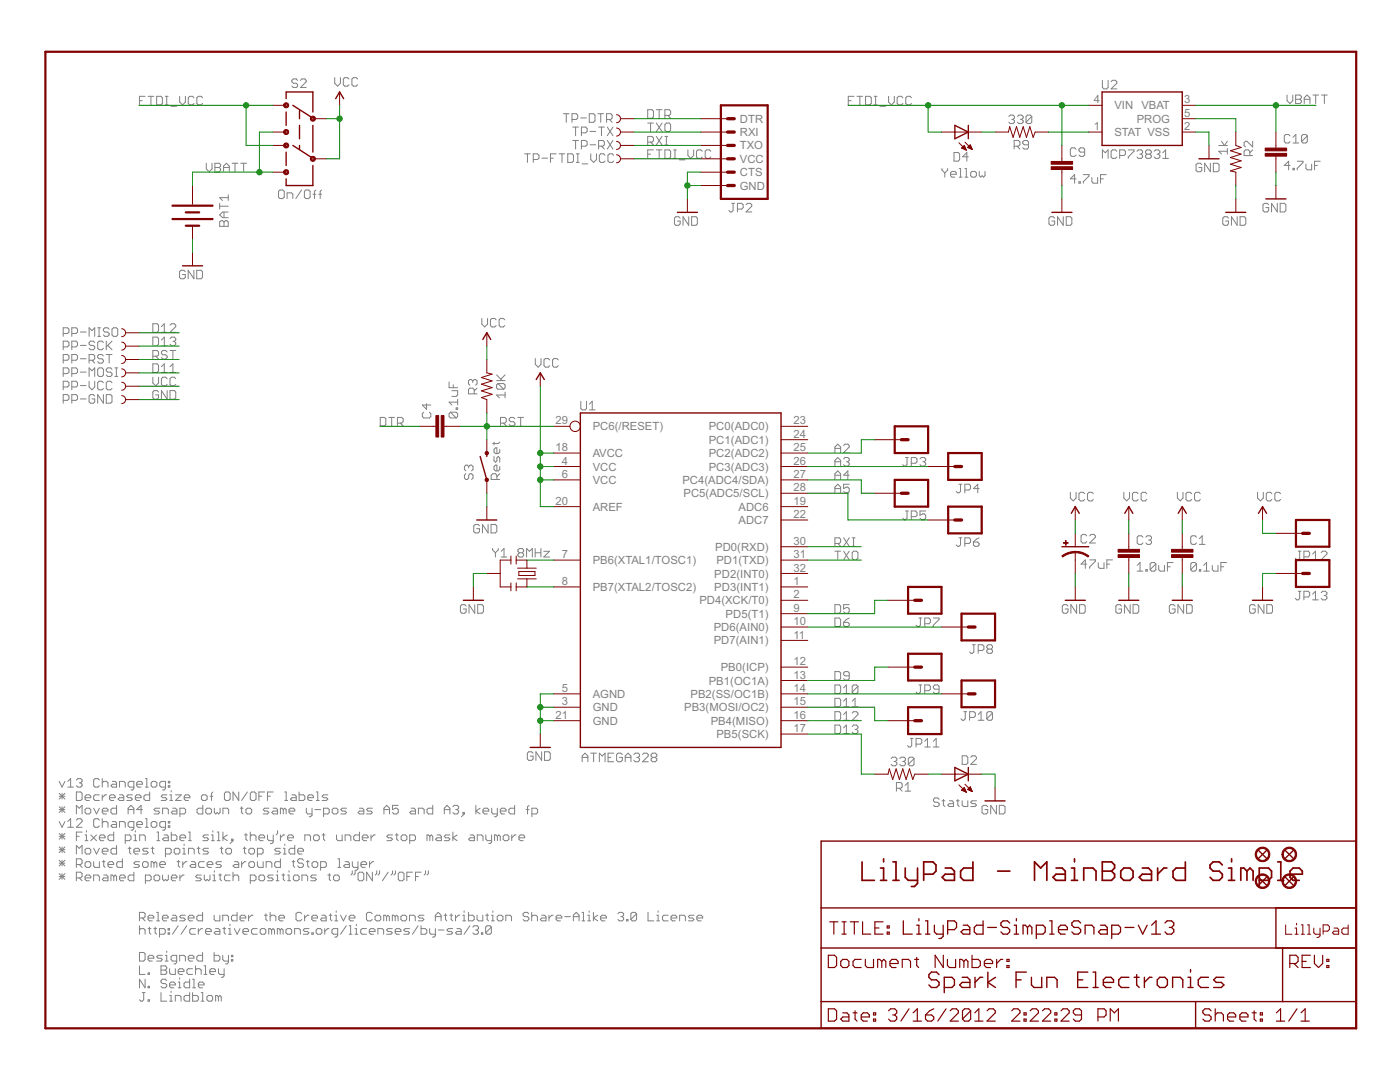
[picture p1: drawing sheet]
<svg xmlns="http://www.w3.org/2000/svg" width="279mm" height="216mm" viewBox="0 0 279 216" stroke-linecap="round" stroke-linejoin="round" font-family="sans-serif">
<defs><g id="words">
<g font-size="2.5" fill="#808080">
<text x="218.3" y="20.6">4</text>
<text x="222.4" y="21.8">VIN VBAT</text>
<text x="236.3" y="20.6">3</text>
<text x="236.3" y="23.3">5</text>
<text x="147.6" y="24.5">DTR</text>
<text x="147.6" y="27.2">RXI</text>
<text x="147.6" y="29.8">TXO</text>
<text x="218.3" y="26">1</text>
<text x="222.4" y="27.2">STAT VSS</text>
<text x="226.8" y="24.5">PROG</text>
<text x="236.3" y="26">2</text>
<text x="147.6" y="32.5">VCC</text>
<text x="147.6" y="35.2">CTS</text>
<text x="147.6" y="37.8">GND</text>
<text x="110.8" y="84.7">29</text>
<text x="118.3" y="85.9">PC6(/RESET)</text>
<text x="141.5" y="88.6">PC1(ADC1)</text>
<text x="141.5" y="85.9">PC0(ADC0)</text>
<text x="158.3" y="87.4">24</text>
<text x="158.3" y="84.7">23</text>
<text x="110.8" y="90">18</text>
<text x="112.1" y="92.7">4</text>
<text x="112.1" y="95.4">6</text>
<text x="118.3" y="93.9">VCC</text>
<text x="118.3" y="91.2">AVCC</text>
<text x="141.5" y="93.9">PC3(ADC3)</text>
<text x="141.5" y="91.2">PC2(ADC2)</text>
<text x="158.3" y="95.4">27</text>
<text x="158.3" y="92.7">26</text>
<text x="158.3" y="90">25</text>
<text x="110.8" y="100.7">20</text>
<text x="118.3" y="96.6">VCC</text>
<text x="118.3" y="101.9">AREF</text>
<text x="136.2" y="96.6">PC4(ADC4/SDA)</text>
<text x="136.4" y="99.2">PC5(ADC5/SCL)</text>
<text x="147.4" y="101.9">ADC6</text>
<text x="158.3" y="100.7">19</text>
<text x="158.3" y="98">28</text>
<text x="147.4" y="104.6">ADC7</text>
<text x="158.3" y="103.4">22</text>
<text x="112.1" y="111.4">7</text>
<text x="118.3" y="112.6">PB6(XTAL1/TOSC1)</text>
<text x="142.7" y="109.9">PD0(RXD)</text>
<text x="143" y="112.6">PD1(TXD)</text>
<text x="158.3" y="111.4">31</text>
<text x="158.3" y="108.7">30</text>
<text x="112.1" y="116.7">8</text>
<text x="118.3" y="117.9">PB7(XTAL2/TOSC2)</text>
<text x="142.6" y="117.9">PD3(INT1)</text>
<text x="142.6" y="115.2">PD2(INT0)</text>
<text x="158.3" y="119.4">2</text>
<text x="158.3" y="116.7">1</text>
<text x="158.3" y="114.1">32</text>
<text x="139.6" y="120.6">PD4(XCK/T0)</text>
<text x="142.5" y="125.9">PD6(AIN0)</text>
<text x="144.8" y="123.3">PD5(T1)</text>
<text x="158.3" y="124.7">10</text>
<text x="158.3" y="122.1">9</text>
<text x="142.5" y="128.6">PD7(AIN1)</text>
<text x="158.3" y="127.4">11</text>
<text x="141.5" y="136.6">PB1(OC1A)</text>
<text x="143.8" y="133.9">PB0(ICP)</text>
<text x="158.3" y="135.4">13</text>
<text x="158.3" y="132.7">12</text>
<text x="110.8" y="143.4">21</text>
<text x="112.1" y="140.8">3</text>
<text x="112.1" y="138.1">5</text>
<text x="118.3" y="141.9">GND</text>
<text x="118.3" y="139.3">AGND</text>
<text x="136.5" y="141.9">PB3(MOSI/OC2)</text>
<text x="137.8" y="139.3">PB2(SS/OC1B)</text>
<text x="158.3" y="143.4">16</text>
<text x="158.3" y="140.8">15</text>
<text x="158.3" y="138.1">14</text>
<text x="118.3" y="144.6">GND</text>
<text x="141.8" y="144.6">PB4(MISO)</text>
<text x="143" y="147.3">PB5(SCK)</text>
<text x="158.3" y="146.1">17</text>
</g>
</g></defs>
<g fill="none" stroke="#808080" stroke-width=".2">
<path d="M29 19.2h-1.2v1.7M29.5 19.2h1.2M30.1 19.2v1.7M31.3 19.2h.8l.3 .3v1.1l-.3 .3h-.8zM33 19.2h.5M33.3 19.2v1.7M35.9 19.2v1.2l.5 .5 .6-.5v-1.2M38.7 19.5l-.3-.3h-.5l-.3 .3v1.1l.3 .3h.5l.3-.3M40.4 19.5l-.2-.3h-.6l-.3 .3v1.1l.3 .3h.6l.2-.3M59.4 16l-.3-.3h-.6l-.2 .3v.3l.2 .3h.6l.3 .3v.3l-.3 .3h-.6l-.2-.3M60 16l.3-.3h.5l.3 .3v.3l-1.1 1.2h1.1M66.8 15.5v1.1l.6 .6 .5-.6v-1.1"/>
<path d="M69.7 15.8l-.3-.3h-.6l-.3 .3v1.1l.3 .3h.6l.3-.3M71.4 15.8l-.3-.3h-.6l-.3 .3v1.1l.3 .3h.6l.3-.3M170.4 19.2h-1.1v1.7M171 19.2h1.1M171.6 19.2v1.7M172.7 19.2h.9l.3 .3v1.1l-.3 .3h-.9zM174.5 19.2h.5M174.8 19.2v1.7M177.3 19.2v1.2l.6 .5 .6-.5v-1.2M180.2 19.5l-.3-.3h-.6l-.3 .3v1.1l.3 .3h.6l.3-.3M181.9 19.5l-.3-.3h-.5l-.3 .3v1.1l.3 .3h.5l.3-.3M220 16v1.4l.3 .3h.6l.2-.3v-1.4"/>
<path d="M221.7 16.3l.3-.3h.6l.3 .3v.3l-1.2 1.1h1.2M256.9 19v1.1l.5 .6 .6-.6v-1.1M258.6 19h.8l.3 .2v.3l-.3 .3 .3 .3v.3l-.3 .3h-.8zM258.6 19.8h.8M260.3 19.8h1.1M262 19h1.1M262.6 19v1.7M263.7 19h1.2M264.3 19v1.7M27.8 20.1h.6M33 20.9h.5M34.1 21.2h1.2"/>
<path d="M41.2 32.6v1.1l.5 .6 .6-.6v-1.1M42.9 32.6h.9l.2 .3v.2l-.2 .3 .2 .3v.3l-.2 .3h-.9zM42.9 33.4h.9M44.6 33.4h1.2M44.6 34.3v-1.2l.6-.5 .6 .5v1.2M45.6 38.9v1.1M45.6 39.4h-1.8l.6 .6M46.3 32.6h1.2M46.9 32.6v1.7M48 32.6h1.2M48.6 32.6v1.7M55.6 38.2l.3-.3h.5l.3 .3v1.1l-.3 .3h-.5l-.3-.3z"/>
<path d="M57.3 39.6v-1.1h.9l.2 .3v.8M60.2 37.9l-1.2 1.7M61 37.9h.6l.3 .3v1.1l-.3 .3h-.6l-.3-.3v-1.1zM62.5 38.8h.5M63 37.9l-.2 .3v1.4M63.6 38.8h.6M64.2 37.9l-.3 .3v1.4M104.7 30.7h1.1M105.3 30.7v1.7M106.4 31.8h.9l.3-.2v-.6l-.3-.3h-.9v1.7M108.1 31.6h1.2M109.9 31.6h.5"/>
<path d="M111 30.7h-1.1v1.7M111.6 30.7h1.1M112.2 30.7v1.7M112.4 22.7h1.2M113 22.7v1.7M113.3 30.7h.9l.2 .3v1.1l-.2 .3h-.9zM114.2 23.8h.8l.3-.3v-.5l-.3-.3h-.8v1.7M114.3 25.4h1.1M114.3 28h1.1M114.9 25.4v1.7M114.9 28v1.7M115 30.7h.6"/>
<path d="M115 32.4h.6M115.3 30.7v1.7M115.9 23.5h1.1M116 26.5h.9l.3-.3v-.5l-.3-.3h-.9v1.7M116 29.2h.9l.3-.3v-.6l-.3-.3h-.9v1.7M116.2 32.7h1.1M117.6 22.7h.8l.3 .3v1.1l-.3 .3h-.8zM117.8 26.2h1.1M117.8 28.9h1.1M117.9 30.7v1.1l.6 .6 .5-.6v-1.1M119.3 22.7h1.2M119.5 25.4h1.1"/>
<path d="M119.5 29.2h.8l.3-.3v-.6l-.3-.3h-.8v1.7M119.9 22.7v1.7M120 25.4v1.7M120 29.2l.6 .5M120.8 31l-.3-.3h-.6l-.3 .3v1.1l.3 .3h.6l.3-.3M121.1 23.8h.8l.3-.3v-.5l-.3-.3h-.8v1.7M121.2 25.4l1.1 1.7M121.2 28l1.1 1.7M121.6 23.8l.6 .6M122.3 25.4l-1.1 1.7M122.3 28l-1.1 1.7M122.5 31l-.3-.3h-.6l-.3 .3v1.1l.3 .3h.6l.3-.3"/>
<path d="M129.3 30.8h.5M129.3 21.9h.8l.3 .3v1.1l-.3 .3h-.8zM129.3 28.4h.8l.3-.3v-.6l-.3-.3h-.8v1.7M129.3 24.6h1.1M129.8 28.4l.6 .5M129.8 24.6v1.7M130.4 29.9h-1.1v1.7M131 29.9h1.1M131 27.2l1.1 1.7M131 24.6l1.1 1.7M131 21.9h1.1M131.6 21.9v1.7"/>
<path d="M131.6 29.9v1.7M132.1 27.2l-1.1 1.7M132.1 24.6l-1.1 1.7M132.7 29.9h.9l.2 .3v1.1l-.2 .3h-.9zM132.7 24.8l.3-.2h.6l.2 .2v1.2l-.2 .3h-.6l-.3-.3zM132.7 27.2h.6M132.7 28.9h.6M132.7 23h.9l.2-.2v-.6l-.2-.3h-.9v1.7M133 27.2v1.7M133.3 23l.5 .6M134.4 29.9h.6M134.4 31.6h.6"/>
<path d="M134.7 29.9v1.7M135.6 31.9h1.1M137.3 29.9v1.1l.6 .6 .5-.6v-1.1M140.1 30.2l-.2-.3h-.6l-.3 .3v1.1l.3 .3h.6l.2-.3M141.9 30.2l-.3-.3h-.6l-.3 .3v1.1l.3 .3h.6l.3-.3M169.3 20.1h.6M174.5 20.9h.5M175.6 21.2h1.1M188 33.6v.3l.6 .6M188.6 34.5v.8M189.1 33.6v.3l-.5 .6M189.7 34.8h1.1v-.3l-.2-.3h-.6l-.3 .3v.6l.3 .2h.6"/>
<path d="M190.4 30.4h.8l.3 .3v1.2l-.3 .3h-.8zM191.4 35.3h.6M191.4 33.6h.3v1.7M192.6 35.3h.5M192.6 33.6h.2v1.7M193.3 31.3h-1.2l.9-.9v1.8M194 34.2h.6l.3 .3v.6l-.3 .2h-.6l-.3-.2v-.6zM195.4 34.2v.9l.3 .2 .3-.2 .3 .2 .3-.2v-.9M201.3 23.2l.3-.2h.6l.3 .2v.3l-.3 .3M201.9 23.8h.3M202.2 23.8l.3 .3v.3l-.3 .3h-.6l-.3-.3M202.4 29.2h.8l.3-.3v-.6l-.3-.3h-.8v1.7"/>
<path d="M203 29.2l.5 .5M203.1 23.2l.2-.2h.6l.3 .2v.3l-.3 .3M203.6 23.8h.3M203.9 23.8l.3 .3v.3l-.3 .3h-.6l-.2-.3M205.3 28.9h-.9l-.3-.3v-.3l.3-.3h.6l.3 .3v1.2l-.3 .2h-.6l-.3-.2M205.9 23.2l-.3-.2h-.5l-.3 .2v1.2M205.9 23.2v1.2l-.3 .3h-.5l-.3-.3M205.9 23.2l-1.1 1.2M214.8 29.8l-.3-.3h-.6l-.3 .3v1.1l.3 .3h.6l.3-.3M214.8 35.7h-1.2l.9-.9v1.8M215.3 36.3h.3v.3h-.3zM216.2 34.8h1.1v.3l-1.1 1.2v.3"/>
<path d="M216.5 30.4h-.9l-.3-.3v-.3l.3-.3h.6l.3 .3v1.1l-.3 .3h-.6l-.3-.3M217.9 35.4v.9l.3 .3h.9v-1.2M219.6 35.7h.6M220 31.6v-1.7l.6 .6 .5-.6v1.7M220.8 34.8h-1.2v1.8M222.9 30.2l-.3-.3h-.6l-.3 .3v1.1l.3 .3h.6l.3-.3M223.5 31h.8l.3-.2v-.6l-.3-.3h-.8v1.7M225.2 29.9h1.1v.3l-1.1 1.1v.3M226.9 30.2l.3-.3h.6l.2 .3v.3l-.2 .3M227.5 30.8h.3M227.8 30.8l.2 .2v.3l-.2 .3h-.6l-.3-.3M228.9 30.8l-.3-.3v-.3l.3-.3h.6l.3 .3v.3l-.3 .3"/>
<path d="M228.9 30.8l-.3 .2v.3l.3 .3h.6l.3-.3v-.3l-.3-.2M228.9 30.8h.6M230.3 30.2l.3-.3h.6l.3 .3v.3l-.3 .3M230.9 30.8h.3M231.2 30.8l.3 .2v.3l-.3 .3h-.6l-.3-.3M232.1 31.6h1.1M232.1 30.5l.5-.6v1.7M239.8 32.9l-.2-.3h-.6l-.3 .3v1.1l.3 .3h.6l.2-.3v-.6h-.5M241.6 32.6v1.7l-1.2-1.7v1.7M242.1 32.6h.9l.3 .3v1.1l-.3 .3h-.9zM243.2 29h1.7M243.8 28.2l.6 .8 .5-.8"/>
<path d="M244.9 30.2h-1.7l.6 .6M244.9 29.6v1.2M249.4 31.1v-.9l-.3-.3h-.5l-.3 .3v.9h1.7M250 28.2v1.1l-1.1-1.1h-.3l-.3 .3v.5l.3 .3M250 29.9l-.6 .6M257.5 33h-1.2l.9-.8v1.7M257.5 27.1l-.3-.3h-.6l-.3 .3v1.2l.3 .2h.6l.3-.2M258 33.6h.3v.3h-.3zM258 28.5h1.2M258 27.4l.6-.6v1.7M258.9 32.2h1.1v.2l-1.1 1.2v.3M260.3 20.7v-1.2l.6-.5 .5 .5v1.2"/>
<path d="M260.6 32.7v.9l.3 .3h.9v-1.2M260.9 27.1l-.3-.3h-.5l-.3 .3v1.2M260.9 27.1v1.2l-.3 .2h-.5l-.3-.2M260.9 27.1l-1.1 1.2M262.3 33h.6M263.5 32.2h-1.2v1.7M37 54.2l-.3-.3h-.6l-.3 .3v1.2l.3 .2h.6l.3-.2v-.6h-.6M38.7 53.9v1.7l-1.2-1.7v1.7M39.3 53.9h.8l.3 .3v1.2l-.3 .2h-.8zM43.8 40.6v1.1M43.8 44.3l.3-.3h.3l.3 .3 .3-.3h.3l.3 .3v.9h-1.8zM43.8 41.1h1.8"/>
<path d="M44.7 42.3v1.1M44.7 44.3v.9M45.6 42.3h-1.2l-.6 .6 .6 .5h1.2M135.7 43.5l-.3-.3h-.5l-.3 .3v1.2l.3 .3h.5l.3-.3v-.6h-.5M137.5 43.2v1.8l-1.2-1.8v1.8M138 43.2h.9l.3 .3v1.2l-.3 .3h-.9zM146 40.6h.6M146.3 40.6v1.4l-.3 .3h-.3l-.2-.3M147.2 41.7h.8l.3-.3v-.5l-.3-.3h-.8v1.7M148.9 40.9l.3-.3h.6l.2 .3v.2l-1.1 1.2h1.1M210.5 43.5l-.3-.3h-.6l-.3 .3v1.2l.3 .3h.6l.3-.3v-.6h-.6M212.2 43.2v1.8l-1.1-1.8v1.8"/>
<path d="M212.8 43.2h.8l.3 .3v1.2l-.3 .3h-.8zM245.2 43.5l-.3-.3h-.6l-.3 .3v1.2l.3 .3h.6l.3-.3v-.6h-.6M246.9 43.2v1.8l-1.1-1.8v1.8M247.5 43.2h.8l.3 .3v1.2l-.3 .3h-.8zM253.2 40.9l-.3-.3h-.6l-.2 .3v1.1l.2 .3h.6l.3-.3v-.6h-.6M254.9 40.6v1.7l-1.1-1.7v1.7M255.5 40.6h.8l.3 .3v1.1l-.3 .3h-.8zM12.6 77.2h.9l.3-.3v-.5l-.3-.3h-.9v1.7M12.6 66.5h.9l.3-.2v-.6l-.3-.3h-.9v1.7M12.6 69.2h.9l.3-.3v-.6l-.3-.2h-.9v1.7M12.6 71.9h.9l.3-.3v-.6l-.3-.3h-.9v1.8M12.6 74.5h.9l.3-.2v-.6l-.3-.3h-.9v1.7"/>
<path d="M12.6 79.9h.9l.3-.3v-.6l-.3-.3h-.9v1.8M14.3 66.5h.9l.3-.2v-.6l-.3-.3h-.9v1.7M14.3 69.2h.9l.3-.3v-.6l-.3-.2h-.9v1.7M14.3 71.9h.9l.3-.3v-.6l-.3-.3h-.9v1.8M14.3 74.5h.9l.3-.2v-.6l-.3-.3h-.9v1.7M14.3 77.2h.9l.3-.3v-.5l-.3-.3h-.9v1.7M14.3 79.9h.9l.3-.3v-.6l-.3-.3h-.9v1.8M16 66.3h1.2M16 68.9h1.2M16 71.6h1.2M16 74.3h1.2M16 76.9h1.2"/>
<path d="M16 79.6h1.2M17.8 67.1v-1.7l.6 .6 .5-.6v1.7M17.8 71.9h.8l.3-.3v-.6l-.3-.3h-.8v1.8M17.8 75.1v-1.7l.6 .6 .5-.6v1.7M17.8 76.1v1.1l.6 .6 .5-.6v-1.1M18.4 71.9l.5 .6M18.9 68.3l-.3-.2h-.5l-.3 .2v.3l.3 .3h.5l.3 .3v.3l-.3 .3h-.5l-.3-.3M18.9 79l-.3-.3h-.5l-.3 .3v1.2l.3 .3h.5l.3-.3v-.6h-.5M19.5 65.4h.6M19.5 67.1h.6M19.8 65.4v1.7M19.8 73.4h.5l.3 .3v1.1l-.3 .3h-.5l-.3-.3v-1.1z"/>
<path d="M20.6 71l-.3-.3h-.5l-.3 .3v.3l.3 .3h.5l.3 .3v.3l-.3 .3h-.5l-.3-.3M20.6 78.7v1.8l-1.1-1.8v1.8M20.6 68.3l-.3-.2h-.5l-.3 .2v1.2l.3 .3h.5l.3-.3M20.6 76.4l-.3-.3h-.5l-.3 .3v1.1l.3 .3h.5l.3-.3M21.2 78.7h.9l.3 .3v1.2l-.3 .3h-.9zM21.2 68.1v1.7M21.2 70.7h1.2M21.5 68.9l.9 .9M21.8 65.7l-.3-.3h-.6l-.3 .3v.3l.3 .3h.6l.3 .2v.3l-.3 .3h-.6l-.3-.3M21.8 70.7v1.8M22.4 65.7l.2-.3h.6l.3 .3v1.1l-.3 .3h-.6l-.2-.3zM22.4 73.7l-.3-.3h-.6l-.3 .3v.3l.3 .3h.6l.3 .2v.3l-.3 .3h-.6l-.3-.3"/>
<path d="M22.4 76.4l-.3-.3h-.6l-.3 .3v1.1l.3 .3h.6l.3-.3M22.4 68.1l-1.2 1.1M22.9 73.4h.6M22.9 75.1h.6M23.2 73.4v1.7M30.5 64.6h.8l.3 .3v1.1l-.3 .3h-.8zM30.5 67.3h.8l.3 .3v1.1l-.3 .3h-.8zM30.5 71.1h.8l.3-.3v-.6l-.3-.3h-.8v1.7M30.5 72.6h.8l.3 .3v1.1l-.3 .3h-.8zM30.5 75.3v1.1l.6 .6 .5-.6v-1.1M31.1 71.1l.5 .5M31.6 78.2l-.3-.3h-.5l-.3 .3v1.2l.3 .3h.5l.3-.3v-.6h-.5"/>
<path d="M32.2 74.3h1.2M32.2 73.2l.6-.6v1.7M32.2 65.2l.6-.6v1.7M32.2 67.8l.6-.5v1.7M32.2 69h1.2M32.2 66.3h1.2M33.4 75.6l-.3-.3h-.6l-.3 .3v1.1l.3 .3h.6l.3-.3M33.4 70.2l-.3-.3h-.6l-.3 .3v.3l.3 .3h.6l.3 .3v.3l-.3 .2h-.6l-.3-.2M33.4 77.9v1.8l-1.2-1.8v1.8M33.9 77.9h.9l.3 .3v1.2l-.3 .3h-.9zM33.9 64.9l.3-.3h.6l.3 .3v.3l-1.2 1.1h1.2M33.9 67.6l.3-.3h.6l.3 .3v.2l-.3 .3"/>
<path d="M33.9 69.9h1.2M33.9 73.2l.6-.6v1.7M33.9 74.3h1.2M34.5 69.9v1.7M34.5 68.1h.3M34.8 68.1l.3 .3v.3l-.3 .3h-.6l-.3-.3M35.1 75.6l-.3-.3h-.6l-.3 .3v1.1l.3 .3h.6l.3-.3M89.6 76.2v1.2h1.7M90.2 78h1.1v.8l-.3 .3h-.8M90.5 76.8v.6M91.3 79.7v1.1M94.3 76l-.2-.3h-.3l-.3 .3v.6l.3 .3"/>
<path d="M94.3 76l.3-.3h.3l.3 .3v.6l-.3 .3M94.3 76v.3M94.6 78.6v-.9l-.3-.3h-.5l-.3 .3v.9h1.7M95.2 77.4l-.6 .6M96.2 63.5v1.2l.5 .5 .6-.5v-1.2M99 63.8l-.3-.3h-.5l-.3 .3v1.2l.3 .2h.5l.3-.2M99.1 75.9h1.7M99.1 74.8l1.1 1.1M99.4 76.5h1.1l.3 .3v.6l-.3 .3M99.4 76.5l-.3 .3v.6l.3 .3h1.1M99.4 76.5l1.1 1.2M100.7 63.8l-.2-.3h-.6l-.3 .3v1.2l.3 .2h.6l.2-.2"/>
<path d="M100.8 78.8h-1.7l.6 .6M100.8 78.3v1.1M100.8 74.8l-.9 .9M106.8 71.5v1.2l.6 .6 .6-.6v-1.2M109.7 71.8l-.3-.3h-.6l-.2 .3v1.2l.2 .3h.6l.3-.3M111.4 71.8l-.3-.3h-.5l-.3 .3v1.2l.3 .3h.5l.3-.3M75.9 83.3h.8l.3 .3v1.1l-.3 .3h-.8zM77.6 83.3h1.1M78.2 83.3v1.7M79.3 84.4h.9l.3-.3v-.5l-.3-.3h-.9v1.7M79.9 84.4l.6 .6M84.6 82.3l-.3 .2v.6l.3 .3h1.1l.3-.3v-.6l-.3-.2"/>
<path d="M85.1 80.5v1.2l-.8-.9h1.7M89.9 82.3l-.3 .2v.6l.3 .3h1.1M89.9 82.3h1.1l.3 .2v.6l-.3 .3M89.9 82.3l1.1 1.1M91 81.4h.3v.3h-.3zM91.3 80.2h-1.7l.6 .6M93 94.5l-.3 .3v.6l.3 .3h.3l.2-.3v-.6l.3-.3h.3l.3 .3v.6l-.3 .3M93.5 93.1l.3-.3h.3l.3 .3v.6l-.3 .3M93.5 93.1l-.2-.3h-.3l-.3 .3v.6l.3 .3M93.5 93.1v.3M98.6 91.1v.8l.3 .3 .3-.3v-.5l.2-.3 .3 .3v.8M98.6 88.2v.6"/>
<path d="M99.2 95.7v-.9l-.3-.3h-.6l-.3 .3v.9h1.7M99.7 89.7v.5l-.3 .3h-.5l-.3-.3v-.5l.3-.3h.3v1.1M99.7 93.1v.6l-.3 .3h-.5l-.3-.3v-.6l.3-.3h.3v1.2M99.7 94.5l-.5 .6M99.7 88.2l-.3 .3h-1.1M99.9 84.4h.9l.2-.3v-.5l-.2-.3h-.9v1.7M100.5 84.4l.5 .6M102.8 83.6l-.3-.3h-.6l-.3 .3v.3l.3 .2h.6l.3 .3v.3l-.3 .3h-.6l-.3-.3M103.3 83.3h1.2M103.9 83.3v1.7M115.9 80.1v1.4l.3 .3h.6l.3-.3v-1.4M117.6 81.8h1.2"/>
<path d="M117.6 80.6l.6-.5v1.7M166.6 93v-1.1l.6-.6 .6 .6v1.1M166.6 92.1h1.2M166.6 97.5h1.2M166.6 90.3v-1.1l.6-.6 .6 .6v1.1M166.6 95.7v-1.2l.6-.5 .6 .5v1.2M166.6 98.3v-1.1l.6-.6 .6 .6v1.1M166.6 89.5h1.2M166.6 94.8h1.2M168.4 91.6l.2-.3h.6l.3 .3v.3l-.3 .2M168.4 88.9l.2-.3h.6l.3 .3v.3l-1.1 1.1h1.1M168.9 92.1h.3"/>
<path d="M169.2 92.1l.3 .3v.3l-.3 .3h-.6l-.2-.3M169.5 96.6h-1.1v.9l.8-.3 .3 .3v.6l-.3 .2h-.6l-.2-.2M169.5 94.8h-1.1l.8-.8v1.7M180.7 91.3h.6M181 91.3v1.4l-.3 .3h-.3l-.3-.3M181.9 92.4h.8l.3-.3v-.5l-.3-.3h-.8v1.7M183.6 91.6l.3-.3h.5l.3 .3v.3l-.3 .2M184.2 92.1h.2M184.4 92.1l.3 .3v.3l-.3 .3h-.5l-.3-.3M191.4 96.6h.6M191.7 96.6v1.5l-.3 .2h-.3l-.3-.2M192.6 97.8h.8l.3-.3v-.6l-.3-.3h-.8v1.7"/>
<path d="M195.4 97.5h-1.1l.8-.9v1.7M213.6 98.2v1.2l.6 .5 .6-.5v-1.2M216.5 98.5l-.3-.3h-.6l-.3 .3v1.2l.3 .2h.6l.3-.2M218.2 98.5l-.3-.3h-.6l-.3 .3v1.2l.3 .2h.6l.3-.2M224.3 98.2v1.2l.6 .5 .5-.5v-1.2M227.1 98.5l-.2-.3h-.6l-.3 .3v1.2l.3 .2h.6l.2-.2M228.9 98.5l-.3-.3h-.6l-.3 .3v1.2l.3 .2h.6l.3-.2M235 98.2v1.2l.5 .5 .6-.5v-1.2M237.8 98.5l-.3-.3h-.5l-.3 .3v1.2l.3 .2h.5l.3-.2M239.5 98.5l-.2-.3h-.6l-.3 .3v1.2l.3 .2h.6l.2-.2M251 98.2v1.2l.5 .5 .6-.5v-1.2M253.8 98.5l-.2-.3h-.6l-.3 .3v1.2l.3 .2h.6l.2-.2"/>
<path d="M255.6 98.5l-.3-.3h-.6l-.3 .3v1.2l.3 .2h.6l.3-.2M95.7 104.9l-.3-.3h-.6l-.2 .3v1.2l.2 .2h.6l.3-.2v-.6h-.6M97.4 104.6v1.7l-1.1-1.7v1.7M98 104.6h.8l.3 .3v1.2l-.3 .2h-.8zM98.3 109.5v.2l.6 .6M98.9 110.3v.8M99.4 109.5v.2l-.5 .6M100 111.1h1.2M100 110l.6-.5v1.6M103.7 110.3l-.3-.3v-.3l.3-.2h.5l.3 .2v.3l-.3 .3M103.7 110.3l-.3 .3v.3l.3 .2h.5l.3-.2v-.3l-.3-.3M103.7 110.3h.5"/>
<path d="M105.1 111.1v-1.6l.6 .5 .5-.5v1.6M106.8 109.5v1.6M106.8 110.3h1.1M107.9 109.5v1.6M108.5 110h1.2l-1.2 1.1h1.2M166.6 108.4h.9l.3-.2v-.6l-.3-.3h-.9v1.7M166.6 110h1.2M167.2 108.4l.6 .6M167.2 110v1.7M168.4 107.3l1.1 1.7M168.4 110l1.1 1.7M169.5 107.3l-1.1 1.7"/>
<path d="M169.5 110l-1.1 1.7M170.1 110.3l.2-.3h.6l.3 .3v1.1l-.3 .3h-.6l-.2-.3zM170.1 109h.5M170.1 107.3h.5M170.3 107.3v1.7M180.7 102h.6M181 102v1.4l-.3 .3h-.3l-.3-.3M181.9 103.1h.8l.3-.3v-.5l-.3-.3h-.8v1.7M184.7 102h-1.1v.8l.6-.3h.2l.3 .3v.6l-.3 .3h-.5l-.3-.3M191.4 107.3h.6M191.7 107.3v1.4l-.3 .3h-.3l-.3-.3M192.6 108.4h.8l.3-.2v-.6l-.3-.3h-.8v1.7"/>
<path d="M194.3 108.2h.8l.3 .2v.3l-.3 .3h-.5l-.3-.3zM195.4 107.3l-.6 .3-.5 .6M216.9 112.6h-1.1l.8-.9v1.7M216.9 106.9l-.3-.3h-.6l-.2 .3v1.2l.2 .3h.6l.3-.3M217.5 111.7h1.1v.3l-1.1 1.1v.3M217.5 106.9l.2-.3h.6l.3 .3v.3l-1.1 1.2h1.1M219.2 112.3v.8l.3 .3h.8v-1.1M220.9 112.6h.6M222 111.7h-1.1v1.7M226.9 114h1.2M226.9 112.8l.6-.6v1.8M228.1 107.2l-.3-.3h-.6l-.3 .3v1.1l.3 .3h.6l.3-.3"/>
<path d="M228.7 113.7h.3v.3h-.3zM228.7 107.2l.3-.3h.5l.3 .3v.3l-.3 .3M229.2 107.8h.3M229.5 107.8l.3 .3v.2l-.3 .3h-.5l-.3-.3M230.7 112.5l-.3-.3h-.6l-.3 .3v1.2M230.7 112.5v1.2l-.3 .3h-.6l-.3-.3M230.7 112.5l-1.2 1.2M231.2 112.8v.9l.3 .3h.9v-1.2M233 113.1h.6M234.1 112.2h-1.1v1.8M238.8 107.2l-.3-.3h-.6l-.3 .3v1.1l.3 .3h.6l.3-.3M238.8 112.5l-.3-.3h-.6l-.3 .3v1.2"/>
<path d="M238.8 112.5v1.2l-.3 .3h-.6l-.3-.3M238.8 112.5l-1.2 1.2M239.4 113.7h.2v.3h-.2zM239.4 108.6h1.1M239.4 107.5l.5-.6v1.7M240.2 114h1.1M240.2 112.8l.6-.6v1.8M241.9 112.8v.9l.3 .3h.9v-1.2M243.6 113.1h.6M244.8 112.2h-1.2v1.8M259.1 110h.6M259.1 118h.6"/>
<path d="M259.4 110v1.4l-.3 .3h-.3l-.3-.3M259.4 118v1.4l-.3 .3h-.3l-.3-.3M260.2 111.1h.9l.3-.3v-.5l-.3-.3h-.9v1.7M260.2 119.1h.9l.3-.3v-.5l-.3-.3h-.9v1.7M262 111.7h1.1M262 110.6l.5-.6v1.7M262 118.6l.5-.6v1.7M262 119.7h1.1M263.7 110.3l.2-.3h.6l.3 .3v.3l-1.1 1.1h1.1M263.7 118.3l.2-.3h.6l.3 .3v.3l-.3 .2M264.2 118.8h.3M264.5 118.8l.3 .3v.3l-.3 .3h-.6l-.2-.3"/>
<path d="M93 120.9l-.2-.3h-.6l-.3 .3v1.2l.3 .3h.6l.2-.3v-.6h-.5M94.7 120.6v1.8l-1.1-1.8v1.8M95.3 120.6h.9l.3 .3v1.2l-.3 .3h-.9zM166.6 120.6h.9l.3 .3v1.2l-.3 .3h-.9zM166.6 123.3h.9l.3 .3v1.2l-.3 .2h-.9zM166.6 136.7h.9l.3 .2v1.2l-.3 .3h-.9zM166.6 134h.9l.3 .3v1.1l-.3 .3h-.9zM166.6 139.3h.9l.3 .3v1.2l-.3 .3h-.9zM168.4 124.2h.8l.3 .3v.3l-.3 .2h-.6l-.2-.2zM168.4 138.4h1.1M168.4 139.9l.5-.6v1.8M168.4 137.2l.5-.5v1.7"/>
<path d="M169.5 134.9h-.9l-.2-.3v-.3l.2-.3h.6l.3 .3v1.1l-.3 .3h-.6l-.2-.3M169.5 120.6h-1.1v.9l.5-.3h.3l.3 .3v.6l-.3 .3h-.6l-.2-.3M169.5 123.3l-.6 .3-.5 .6M170.1 139.9l.5-.6v1.8M171.2 136.9l-1.1 1.2M171.2 136.9v1.2l-.3 .3h-.6l-.2-.3M171.2 136.9l-.3-.2h-.6l-.2 .2v1.2M183.4 123.3h.6M183.4 136.7h.6M183.7 123.3v1.5l-.3 .2h-.3l-.3-.2M183.7 136.7v1.4l-.3 .3h-.3l-.3-.3M184.6 124.5h.8l.3-.3v-.6l-.3-.3h-.8v1.7"/>
<path d="M184.6 137.8h.8l.3-.3v-.6l-.3-.2h-.8v1.7M186.3 123.3h1.1v.3l-1.1 1.2v.2M187.4 137.5h-.9l-.2-.3v-.3l.2-.2h.6l.3 .2v1.2l-.3 .3h-.6l-.2-.3M194.1 128.7h.5M194.4 128.7v1.4l-.3 .3h-.3l-.3-.3M195.2 129.8h.9l.3-.3v-.6l-.3-.2h-.9v1.7M197.2 129.5l-.3 .3v.3l.3 .3h.6l.3-.3v-.3l-.3-.3M197.2 129.5l-.3-.3v-.3l.3-.2h.6l.3 .2v.3l-.3 .3M197.2 129.5h.6M213.1 120.9l-.2-.3h-.6l-.3 .3v1.2l.3 .3h.6l.2-.3v-.6h-.5M214.9 120.6v1.8l-1.2-1.8v1.8M215.5 120.6h.8l.3 .3v1.2l-.3 .3h-.8z"/>
<path d="M223.8 120.9l-.3-.3h-.5l-.3 .3v1.2l.3 .3h.5l.3-.3v-.6h-.6M225.6 120.6v1.8l-1.2-1.8v1.8M226.1 120.6h.9l.3 .3v1.2l-.3 .3h-.9zM234.5 120.9l-.3-.3h-.6l-.2 .3v1.2l.2 .3h.6l.3-.3v-.6h-.6M236.2 120.6v1.8l-1.1-1.8v1.8M236.8 120.6h.9l.2 .3v1.2l-.2 .3h-.9zM250.5 120.9l-.3-.3h-.5l-.3 .3v1.2l.3 .3h.5l.3-.3v-.6h-.5M252.2 120.6v1.8l-1.1-1.8v1.8M252.8 120.6h.9l.3 .3v1.2l-.3 .3h-.9zM11.8 155.9l.6 1.2 .6-1.2M11.8 158.3l1.2 1.1M11.8 158.9h1.2"/>
<path d="M12.4 158.3v1.1M13 158.3l-1.2 1.1M13.5 155.9l.6-.5v1.7M13.5 157.1h1.2M15.2 155.6l.3-.2h.6l.3 .2v.3l-.3 .3M15.2 158h.9l.3 .3v1.1l-.3 .3h-.9zM15.8 156.2h.3M16.1 156.2l.3 .3v.3l-.3 .3h-.6l-.3-.3M17 159.2h1.1v-.3l-.3-.3h-.5l-.3 .3v.5l.3 .3h.5M19.8 155.6l-.3-.2h-.5l-.3 .2v1.2l.3 .3h.5l.3-.3M19.8 158.6h-.8l-.3 .3v.5l.3 .3h.8M20.4 155.4v1.7"/>
<path d="M20.4 158.6v1.1M20.4 156.2l.3-.3h.6l.2 .3v.9M21.3 158.6h-.3l-.6 .6M21.8 159.2h1.2v-.3l-.3-.3h-.6l-.3 .3v.5l.3 .3h.6M22.4 155.9h.6l.3 .3v.9h-.9l-.3-.3 .3-.3h.9M23.9 157.1v-1.2h.8l.3 .3v.9M23.9 158.6h.5l.3 .3v.8h-.8l-.3-.3 .3-.2h.8M26.4 158.6h-.8l-.3 .3 .3 .3h.5l.3 .2-.3 .3h-.8M26.7 157.1h-.8l-.3-.3v-.6l.3-.3h.8v1.5l-.3 .2h-.3M27 159.2h1.2v-.3l-.3-.3h-.6l-.3 .3v.5l.3 .3h.6M27.3 156.5h1.1v-.3l-.2-.3h-.6l-.3 .3v.6l.3 .3h.6M29 155.4h.3v1.7"/>
<path d="M29 157.1h.6M29.9 158v1.7h-.9l-.3-.3v-.5l.3-.3h.9M30.4 155.9h.6l.3 .3v.6l-.3 .3h-.6l-.2-.3v-.6zM33 157.1h-.8l-.3-.3v-.6l.3-.3h.8v1.5l-.3 .2h-.3M33.3 158.6h-.9l-.2 .3 .2 .3h.6l.3 .2-.3 .3h-.8M33.6 155.9h.3v.3h-.3zM33.6 156.8h.3v.3h-.3zM33.9 158.6h.3v1.1M33.9 159.7h.6M34.2 157.7v.3M35 158.6h1.2l-1.2 1.1h1.2M36.8 159.2h1.1v-.3l-.3-.3h-.6l-.2 .3v.5l.2 .3h.6"/>
<path d="M40.2 158.9l.3-.3h.5l.3 .3v.5l-.3 .3h-.5l-.3-.3zM41.9 158.9h.6M42.5 158l-.3 .3v1.4M45.1 158h.5l.3 .3v1.1l-.3 .3h-.5l-.3-.3v-1.1zM47.6 158v1.7l-1.1-1.7v1.7M49.4 158l-1.2 1.7M50.2 158h.6l.3 .3v1.1l-.3 .3h-.6l-.2-.3v-1.1zM51.7 158.9h.5M52.8 158h-1.1v1.7M53.4 158.9h.6M54.5 158h-1.1v1.7M56.8 159.7h.6"/>
<path d="M56.8 158h.3v1.7M58.3 158.6h.5l.3 .3v.8h-.8l-.3-.3 .3-.2h.8M59.7 158v1.7h.9l.2-.3v-.5l-.2-.3h-.9M61.4 159.2h1.1v-.3l-.2-.3h-.6l-.3 .3v.5l.3 .3h.6M63.1 158h.3v1.7M63.1 159.7h.6M65.4 158.6h-.8l-.3 .3 .3 .3h.5l.3 .2-.3 .3h-.8M106.4 150.3l-.3-.3h-.6l-.3 .3v1.1l.3 .3h.6l.3-.3v-.5h-.6M108.1 150v1.7l-1.1-1.7v1.7M108.7 150h.8l.3 .3v1.1l-.3 .3h-.8zM116.2 152v-1.1l.6-.6 .5 .6v1.1M116.2 151.1h1.1"/>
<path d="M117.9 150.3h1.1M118.5 150.3v1.7M119.6 152v-1.7l.6 .6 .6-.6v1.7M121.3 151.1h.6M122.5 150.3h-1.2v1.7h1.2M124.2 150.6l-.3-.3h-.6l-.2 .3v1.1l.2 .3h.6l.3-.3v-.6h-.6M124.8 151.1h1.1M124.8 152v-1.1l.5-.6 .6 .6v1.1M126.5 150.6l.3-.3h.6l.2 .3v.3l-.2 .2M127.1 151.1h.3M127.4 151.1l.2 .3v.3l-.2 .3h-.6l-.3-.3M128.2 150.6l.3-.3h.6l.3 .3v.3l-1.2 1.1h1.2"/>
<path d="M130.2 151.1h.6M130.2 151.1l-.3-.2v-.3l.3-.3h.6l.3 .3v.3l-.3 .2M130.2 151.1l-.3 .3v.3l.3 .3h.6l.3-.3v-.3l-.3-.3M166.6 142h.9l.3 .3v1.1l-.3 .3h-.9zM166.6 144.7h.9l.3 .3v1.1l-.3 .3h-.9zM168.4 143.7h1.1M168.4 141.1h1.1M168.4 142.6l.5-.6v1.7M168.4 145.2l.5-.5v1.7M168.4 146.4h1.1M170.1 142.3l.2-.3h.6l.3 .3v.3l-1.1 1.1h1.1M170.1 141.1h1.1"/>
<path d="M170.1 145l.2-.3h.6l.3 .3v.2l-.3 .3M170.6 145.5h.3M170.9 145.5l.3 .3v.3l-.3 .3h-.6l-.2-.3M177.8 151.4l.3-.3h.6l.3 .3v.3l-.3 .2M178.4 151.9h.3M178.7 151.9l.3 .3v.3l-.3 .3h-.6l-.3-.3M178.9 157.3h.9l.2-.3v-.6l-.2-.3h-.9v1.8M179.5 157.3l.5 .6M179.6 151.4l.3-.3h.5l.3 .3v.3l-.3 .2M180.1 151.9h.3M180.4 151.9l.3 .3v.3l-.3 .3h-.5l-.3-.3M180.6 156.7l.6-.6v1.8"/>
<path d="M180.6 157.9h1.2M181.7 147.3h.5M181.9 147.3v1.5l-.2 .3h-.3l-.3-.3M182.4 151.4l-.3-.3h-.5l-.3 .3v1.1M182.4 151.4v1.1l-.3 .3h-.5l-.3-.3M182.4 151.4l-1.1 1.1M182.8 148.5h.9l.3-.3v-.6l-.3-.3h-.9v1.8M184.6 149.1h1.1M184.6 147.9l.5-.6v1.8M186.3 149.1h1.1M186.3 147.9l.5-.6v1.8M187.4 159.5l-.3-.3h-.5l-.3 .3v.3l.3 .3h.5l.3 .3v.3l-.3 .2h-.5l-.3-.2"/>
<path d="M188 159.8h.6M188.3 159.5v1.2l.3 .2M189.4 159.8h.6l.3 .3v.8h-.9l-.3-.2 .3-.3h.9M190.9 159.8h.5M191.2 159.5v1.2l.2 .2M192 159.8v.9l.3 .2h.8v-1.1M192 150.8h.9l.2 .3v1.1l-.2 .3h-.9zM192.3 142h.6M192.6 142v1.4l-.3 .3h-.2l-.3-.3M193.5 143.2h.9l.2-.3v-.6l-.2-.3h-.9v1.7M193.7 151.1l.3-.3h.6l.3 .3v.3l-1.2 1.1h1.2M194.9 159.8h-.9l-.3 .3 .3 .3h.6l.3 .3-.3 .2h-.9"/>
<path d="M195.2 143.7h1.2M195.2 142.6l.6-.6v1.7M198.1 142.3v1.1l-.3 .3h-.6l-.3-.3M198.1 142.3l-.3-.3h-.6l-.3 .3v1.1M198.1 142.3l-1.2 1.1M11.8 163.9l.6 1.2 .6-1.2M11.8 166.3l1.2 1.1M11.8 166.9h1.2M11.8 169l1.2 1.1M11.8 169.5h1.2M11.8 171.7l1.2 1.1M11.8 172.2h1.2"/>
<path d="M11.8 174.3l1.2 1.2M11.8 174.9h1.2M11.8 161l1.2 1.1M11.8 161.5h1.2M12.4 161v1.1M12.4 166.3v1.1M12.4 169v1.1M12.4 171.7v1.1M12.4 174.3v1.2M13 166.3l-1.2 1.1M13 169l-1.2 1.1M13 171.7l-1.2 1.1"/>
<path d="M13 174.3l-1.2 1.2M13 161l-1.2 1.1M13.5 163.9l.6-.5v1.7M13.5 165.1h1.2M15.2 163.6l.3-.2h.6l.3 .2v.3l-1.2 1.2h1.2M15.2 162.4v-1.7l.6 .6 .6-.6v1.7M15.2 170.4v-1.7l.6 .6 .6-.6v1.7M15.2 172.5h.9l.3-.3v-.5l-.3-.3h-.9v1.7M15.2 175.2h.9l.3-.3v-.6l-.3-.3h-.9v1.7M15.2 166.9h.6M15.8 172.5l.6 .6M15.8 175.2l.6 .5"/>
<path d="M16.4 166h-1.2v1.7M17 166.6h.3v1.1M17 167.7h.5M17 169.5l.3-.2h.5l.3 .2v.6l-.3 .3h-.5l-.3-.3zM17 161.5l.3-.2h.5l.3 .2v.6l-.3 .3h-.5l-.3-.3zM17 175.2h1.1v-.3l-.3-.3h-.5l-.3 .3v.6l.3 .2h.5M17.3 165.8v.2M17.3 171.9h.5l.3 .3v.6l-.3 .3h-.5l-.3-.3v-.6zM18.1 166.6l1.2 1.1M18.7 171.9v.9l.3 .3h.8v-1.2M18.7 175.7v-1.1h.8l.3 .3v.8M18.7 169.3l.6 1.1 .5-1.1"/>
<path d="M18.7 161.3l.6 1.1 .5-1.1M19.3 166.6l-1.2 1.1M19.8 163.6l-.3-.2h-.5l-.3 .2v1.2l.3 .3h.5l.3-.3M19.8 167.2h1.2v-.3l-.3-.3h-.6l-.3 .3v.5l.3 .3h.6M20.4 161.8h1.1v-.3l-.2-.2h-.6l-.3 .2v.6l.3 .3h.6M20.4 163.4v1.7M20.4 169.8h1.1v-.3l-.2-.2h-.6l-.3 .2v.6l.3 .3h.6M20.4 164.2l.3-.3h.6l.2 .3v.9M20.4 171.9h.6M20.7 174.6h.6l.2 .3v.8h-.8l-.3-.2 .3-.3h.8M20.7 171.7v1.1l.3 .3M21.5 172.5h1.2v-.3l-.3-.3h-.6l-.3 .3v.6l.3 .3h.6"/>
<path d="M22.4 163.9h.6l.3 .3v.9h-.9l-.3-.3 .3-.3h.9M22.7 166v1.7h-.9l-.3-.3v-.5l.3-.3h.9M22.7 174.9l.3-.3 .3 .3v.8M22.7 174.9v.8M22.7 174.9l-.3-.3h-.3v1.1M23.3 160.7v1.7h-.9l-.3-.3v-.6l.3-.2h.9M23.3 168.7v1.7h-.9l-.3-.3v-.6l.3-.2h.9M23.9 165.1v-1.2h.8l.3 .3v.9M23.9 175.2h1.1v-.3l-.3-.3h-.6l-.2 .3v.6l.2 .2h.6M24.4 171.4v1.7h-.8l-.3-.3v-.6l.3-.3h.8M25 167.7h.8l.3-.3v-.5l-.3-.3h-.8v1.7M25.6 162.4v-1.1l.5-.6 .6 .6v1.1"/>
<path d="M25.6 169.3h.5M25.6 161.5h1.1M25.9 169v1.1l.2 .3M26.7 165.1h-.8l-.3-.3v-.6l.3-.3h.8v1.5l-.3 .3h-.3M26.7 169.8h1.2v-.3l-.3-.2h-.6l-.3 .2v.6l.3 .3h.6M26.7 174v1.7h-.8l-.3-.2v-.6l.3-.3h.8M26.7 166.6h.3v1.1M26.7 167.7h.6M27 165.8v.2M27.3 164.5h1.1v-.3l-.2-.3h-.6l-.3 .3v.6l.3 .3h.6M27.9 171.9h-.9l-.3 .3 .3 .3h.6l.3 .3-.3 .3h-.9M27.9 167.7v-1.1h.8l.3 .3v.8"/>
<path d="M28.4 161.5h-1.1l.9-.8v1.7M28.7 171.9h.6l.3 .3v.6l-.3 .3h-.6l-.3-.3v-.6zM29 165.1h.6M29 163.4h.3v1.7M29 175.7h.9l.3-.2v-.6l-.3-.3h-.9v1.7M29.6 169.3h-.9l-.3 .2 .3 .3h.6l.3 .3-.3 .3h-.9M30.2 164.2l.2-.3h.6l.3 .3v.6l-.3 .3h-.6l-.2-.3zM30.2 169.3h.5M30.4 169v1.1l.3 .3M30.7 172.2l.3-.3 .3 .3v.9M30.7 172.2l-.3-.3h-.2v1.2M30.7 172.2v.9"/>
<path d="M31 174.6h.6l.3 .3v.6l-.3 .2h-.6l-.3-.2v-.6zM31.3 166h.3v1.7M31.3 167.7h.6M31.9 172.5h1.1v-.3l-.3-.3h-.5l-.3 .3v.6l.3 .3h.5M31.9 161.3h-.9l-.3 .2 .3 .3h.6l.3 .3-.3 .3h-.9M32.4 162.4v-1.1h.9l.3 .2v.9M32.4 174.6v.9l.3 .2 .3-.2 .3 .2 .3-.2v-.9M32.7 166.6h.6l.3 .3v.8h-.9l-.3-.3 .3-.2h.9M33 165.1h-.8l-.3-.3v-.6l.3-.3h.8v1.5l-.3 .3h-.3M33 170.4h.9l.3-.3v-.6l-.3-.2h-.9v1.7M33.6 164.8h.3v.3h-.3zM33.6 163.9h.3v.3h-.3z"/>
<path d="M34.2 166v1.7h.8l.3-.3v-.5l-.3-.3h-.8M34.2 175.2h1.1v-.3l-.3-.3h-.5l-.3 .3v.6l.3 .2h.5M34.5 161.3h.5l.3 .2v.9h-.8l-.3-.3 .3-.3h.8M35 169.3h.6l.3 .2v.6l-.3 .3h-.6l-.2-.3v-.6zM35.3 171.9h.6M35.6 171.7v1.1l.3 .3M35.9 167.2h1.1v-.3l-.3-.3h-.5l-.3 .3v.5l.3 .3h.5M35.9 162.4h.8l.3-.3v-.6l-.3-.2h-.8v1.7M35.9 174.6v1.1M36.5 170.4h.5M36.5 169.3h.2v1.1M36.5 171.9v1.2"/>
<path d="M36.7 168.4v.3M36.7 174.6h-.2l-.6 .6M37.3 171.9h-.3l-.5 .6M37.6 166h.3v1.7M37.6 167.7h.6M37.6 170.4v-1.1h.9l.3 .2v.9M38.2 171.9h.6l.3 .3v.9h-.9l-.3-.3 .3-.3h.9M39.3 169.3h.6M39.6 169v1.1l.3 .3M40.2 174.6h-.9l-.2 .3 .2 .3h.6l.3 .3-.3 .2h-.8M40.5 160.7v1.7h-.9l-.3-.3v-.6l.3-.2h.9M40.8 171.9h-.9l-.3 .3v.6l.3 .3h.9"/>
<path d="M40.8 174.6v.9l.3 .2 .2-.2 .3 .2 .3-.2v-.9M41.1 161.5l.2-.2h.6l.3 .2v.6l-.3 .3h-.6l-.2-.3zM41.3 172.5h1.2v-.3l-.3-.3h-.6l-.3 .3v.6l.3 .3h.6M41.6 166.6h-.8l-.3 .3 .3 .3h.5l.3 .2-.3 .3h-.8M41.6 169.3h-.8l-.3 .2 .3 .3h.5l.3 .3-.3 .3h-.8M42.2 166.6h.3v1.1M42.2 167.7h.6M42.5 165.8v.2M42.5 175.7h.6M42.5 174.6h.3v1.1M42.8 161.3v.8l.3 .3 .2-.3 .3 .3 .3-.3v-.8M42.8 173.8v.2"/>
<path d="M43.3 166h.3v1.7M43.3 167.7h.6M43.6 174.6h.6M43.9 169.3h.6M43.9 174.3v1.2l.3 .2M44.2 171.9h-.9l-.2 .3 .2 .3h.6l.3 .3-.3 .3h-.8M44.2 169v1.1l.3 .3M44.5 162.4v-1.1h.9l.2 .2v.9M44.5 166v1.7M45.1 169.5l.3-.2h.5l.3 .2v.6l-.3 .3h-.5l-.3-.3zM45.4 166.6l-.9 .6 .9 .5M45.9 174.6h-.8l-.3 .3v.6l.3 .2h.8"/>
<path d="M46.2 167.4h.3v.3h-.3zM46.5 167.7l-.6 .6M46.5 174v1.7M46.5 174.9l.3-.3h.6l.2 .3v.8M46.8 171.9h.6l.2 .3v.9h-.8l-.3-.3 .3-.3h.8M47.9 161.3h.6M48.2 161v1.1l.3 .3M48.2 171.9v1.2M48.5 169.3h.6M48.8 166.6h.6M48.8 169v1.1l.3 .3M49.1 161.5l.3-.2h.5l.3 .2v.6l-.3 .3h-.5l-.3-.3z"/>
<path d="M49.1 166.3v1.1l.3 .3M49.1 171.9h-.3l-.6 .6M49.7 169.5l.3-.2h.5l.3 .2v.6l-.3 .3h-.5l-.3-.3zM49.7 172.2l.3-.3h.5l.3 .3v.6l-.3 .3h-.5l-.3-.3zM50 166.9l.2-.3h.6l.3 .3v.8M50 166v1.7M50 175.7h.8l.3-.2v-.6l-.3-.3h-.8v1.7M51.4 170.4h.8l.3-.3v-.6l-.3-.2h-.8v1.7M51.4 171.9v.9l.3 .3h.8v-1.2M51.7 167.2h1.1v-.3l-.3-.3h-.6l-.2 .3v.5l.2 .3h.6M51.9 174.6h.6l.3 .3v.6l-.3 .2h-.6l-.2-.2v-.6zM53.1 173.1v-1.2h.9l.3 .3v.9"/>
<path d="M53.4 166.6v.8l.3 .3h.8M53.7 161.3h-.9l-.3 .2 .3 .3h.6l.3 .3-.3 .3h-.9M54.5 166.6v1.4l-.2 .3h-.3M54.5 161.3h.6l.3 .2v.9h-.9l-.2-.3 .2-.3h.9M54.5 174.6h-.8l-.3 .3 .3 .3h.6l.2 .3-.2 .2h-.9M55.1 174.6h.3v1.1M55.1 175.7h.6M55.4 165.8v.5l-.3 .3M55.4 173.8v.2M56 166.6v1.1M56 171.4v1.7h-.9l-.3-.3v-.6l.3-.3h.9M56 169.3h-.9l-.3 .2 .3 .3h.6l.3 .3-.3 .3h-.9"/>
<path d="M56.3 174.6h.5M56.5 161.5l-.2-.2h-.3v1.1M56.5 170.4h.6M56.5 169.3h.3v1.1M56.5 161.5v.9M56.5 174.3v1.2l.3 .2M56.5 161.5l.3-.2 .3 .2v.9M56.8 166.6h-.3l-.5 .6M56.8 168.4v.3M57.4 167.2h1.1v-.3l-.2-.3h-.6l-.3 .3v.5l.3 .3h.6M57.4 174.6h.3v1.1M57.4 175.7h.6"/>
<path d="M57.7 161.8h1.1v-.3l-.3-.2h-.5l-.3 .2v.6l.3 .3h.5M57.7 173.8v.2M58.3 171.9h.5M58.5 171.7v1.1l.3 .3M58.8 168.7v1.7h-.8l-.3-.3v-.6l.3-.2h.8M58.8 174.6h.6l.3 .3v.6l-.3 .2h-.6l-.3-.2v-.6zM59.4 169.8h1.2v-.3l-.3-.2h-.6l-.3 .2v.6l.3 .3h.6M60.3 175.7v-1.1h.8l.3 .3v.8M60.6 171.7l-.3-.3h-.6l-.3 .3v.2l.3 .3h.6l.3 .3v.3l-.3 .3h-.6l-.3-.3M60.8 167.7v-1.1h.9l.3 .3v.8M61.1 171.9h.6M61.1 161.3v.8l.3 .3h.9"/>
<path d="M61.4 171.7v1.1l.3 .3M62.3 172.2l.3-.3h.5l.3 .3v.6l-.3 .3h-.5l-.3-.3zM62.3 161.3v1.4l-.3 .3h-.3M62.8 166.6h.6l.3 .3v.5l-.3 .3h-.6l-.2-.3v-.5zM62.8 161.5h1.2M63.1 174.6h-.8l-.3 .3 .3 .3h.5l.3 .3-.3 .2h-.8M64 173.1h.9l.2-.3v-.6l-.2-.3h-.9v1.8M64.3 166.6h.6M64.6 162.4h.8l.3-.3v-.6l-.3-.2h-.8v1.7M64.6 166.3v1.1l.3 .3M65.4 174.6h.6M65.7 174.3v1.2l.3 .2"/>
<path d="M66.3 161.5l.3-.2h.5l.3 .2v.6l-.3 .3h-.5l-.3-.3zM66.6 174.9l.3-.3h.5l.3 .3v.6l-.3 .2h-.5l-.3-.2zM67.2 166.6v.8l.2 .3h.9v-1.1M67.4 171.4h.3v1.7M67.4 173.1h.6M68.9 167.7v-1.1h.8l.3 .3v.8M68.9 171.9h.5l.3 .3v.9h-.8l-.3-.3 .3-.3h.8M69.2 161.3h-.9l-.3 .2 .3 .3h.6l.3 .3-.3 .3h-.9M70.3 173.8v.5l-.3 .3M70.3 171.9v.9l.3 .3h.8M70.9 173.8v.5l-.3 .3M71.4 171.9v1.5l-.2 .3h-.3"/>
<path d="M71.7 166v1.7h-.8l-.3-.3v-.5l.3-.3h.8M71.7 174h.6l.3 .3v1.2l-.3 .2h-.6l-.2-.2v-1.2zM71.7 161.3h.6l.3 .2v.9h-.9l-.2-.3 .2-.3h.9M72 172.5h1.2v-.3l-.3-.3h-.6l-.3 .3v.6l.3 .3h.6M72.3 167.2h1.1v-.3l-.2-.3h-.6l-.3 .3v.5l.3 .3h.6M73.7 171.9v1.2M74 166.6v1.1M74.3 174v1.7l-1.1-1.7v1.7M74.3 161.3h-.9l-.2 .2 .2 .3h.6l.3 .3-.3 .3h-.8M74.6 171.9h-.3l-.6 .6M74.9 166.6h-.3l-.6 .6M75.2 173.8v.5l-.3 .3"/>
<path d="M75.8 173.8v.5l-.3 .3M76.6 161.5h1.1M76.6 162.4v-1.1l.6-.6 .5 .6v1.1M77.5 174l-1.2 1.7M78.3 166.6h-.8l-.3 .3 .3 .3h.5l.3 .2-.3 .3h-.8M78.3 173.8v.5l-.3 .3M78.9 166.6h.6M78.9 173.8v.5l-.3 .3M79.2 166.3v1.1l.3 .3M79.5 160.7h-1.2v.8l.9-.2 .3 .2v.6l-.3 .3h-.6l-.3-.3M79.8 174h.5l.3 .3v1.2l-.3 .2h-.5l-.3-.2v-1.2zM80.1 166.9l.2-.3h.6l.3 .3v.5l-.3 .3h-.6l-.2-.3z"/>
<path d="M81.2 174.9h.6M81.8 167.7h.8l.3-.3v-.5l-.3-.3h-.8v1.7M82.1 161.3h.5l.3 .2v.9h-.8l-.3-.3 .3-.3h.8M82.3 174h-1.1v1.7M82.9 174.9h.6M83.5 162.4v-1.1h.8l.3 .2v.9M84.1 174h-1.2v1.7M84.9 173.8v.5l-.3 .3M85.5 173.8v.5l-.3 .3M85.8 166.9l-.3-.3h-.3v1.1M85.8 166.9v.8M85.8 166.9l.3-.3 .3 .3v.8"/>
<path d="M86.4 160.7v1.7h-.9l-.3-.3v-.6l.3-.2h.9M87.2 166.6h.6l.3 .3v.8h-.9l-.3-.3 .3-.2h.9M88.7 161.5h1.1M88.7 162.4v-1.1l.5-.6 .6 .6v1.1M89.8 166.6h-.9l-.2 .3 .2 .3h.6l.3 .2-.3 .3h-.8M90.4 166v1.7M90.4 161l.3-.3h.5l.3 .3v.3l-.3 .2M91 161.5h.2M91.2 166.6l-.8 .6 .8 .5M91.2 161.5l.3 .3v.3l-.3 .3h-.5l-.3-.3M92.4 162.1h.3v.3h-.3zM92.7 162.4l-.6 .6"/>
<path d="M93.8 166.6h.6l.3 .3v.8h-.9l-.3-.3 .3-.2h.9M95 160.7v1.7M95.2 167.7v-1.1h.9l.3 .3v.8M95.8 161.3l-.8 .5 .8 .6M96.4 161.8h1.1v-.3l-.2-.2h-.6l-.3 .2v.6l.3 .3h.6M97 166.6v.8l.3 .3h.8M98.1 166.6v1.4l-.3 .3h-.3M98.1 161.3v.8l.3 .3h.9M99.3 161.3v1.4l-.3 .3h-.3M99.3 166.9l-.3-.3h-.3v1.1M99.3 166.9v.8M99.3 166.9l.2-.3 .3 .3v.8"/>
<path d="M99.8 161.8h1.2v-.3l-.3-.2h-.6l-.3 .2v.6l.3 .3h.6M100.7 166.6h.6l.3 .3v.5l-.3 .3h-.6l-.3-.3v-.5zM102.1 166.6v1.1M102.7 160.7v1.7h-.8l-.3-.3v-.6l.3-.2h.8M103 166.6h-.3l-.6 .6M103.6 167.2h1.1v-.3l-.3-.3h-.6l-.2 .3v.5l.2 .3h.6M105 161.5h.6M105.6 160.7l-.3 .3v1.4M106.2 162.4h.8l.3-.3v-.6l-.3-.2h-.8v1.7M197.1 161l-.3-.3h-.5l-.3 .3v1.1l.3 .3h.5l.3-.3v-.6h-.5M198.9 160.7v1.7l-1.2-1.7v1.7M199.4 160.7h.9l.3 .3v1.1l-.3 .3h-.9z"/>
<path d="M27.8 183.2h.9l.3-.3v-.6l-.3-.2h-.9v1.6M27.8 184.7v1.7M27.8 190.1h.9l.3 .2v1.2l-.3 .3h-.9zM27.8 192.7v1.7h1.2M27.8 185.6l.3-.3h.6l.3 .3v.8M28.4 183.2l.6 .5M28.4 198.1h.6M28.7 198.1v1.4l-.3 .3h-.3l-.3-.3M29 195.4v1.7l-1.2-1.7v1.7M29.5 183.2h1.2v-.3l-.3-.3h-.6l-.3 .3v.6l.3 .2h.6M29.5 191.2h1.2v-.3l-.3-.3h-.6l-.3 .3v.6l.3 .3h.6M29.5 194.1h.3v.3h-.3z"/>
<path d="M29.5 196.8h.3v.3h-.3zM29.5 199.5h.3v.3h-.3zM29.5 185.3h.6M29.8 185v1.1l.3 .3M30.7 185.3h.6M31 185v1.1l.3 .3M31.3 182.1h.3v1.6M31.3 183.7h.5M31.8 186.4h.9l.3-.3v-.5l-.3-.3h-.9v1.7M32.1 192.7h.9l.3 .3v.3l-.3 .3 .3 .3v.2l-.3 .3h-.9zM32.1 198.1v1.7h1.2M32.1 193.6h.9"/>
<path d="M32.4 183.2h1.1v-.3l-.2-.3h-.6l-.3 .3v.6l.3 .2h.6M32.4 190.6h-.8l-.3 .3 .3 .3h.5l.3 .3-.3 .3h-.8M33 191.8h.5M33 190.6h.3v1.2M33.3 189.8v.3M33.3 195.7l-.3-.3h-.6l-.3 .3v.3l.3 .3h.6l.3 .2v.3l-.3 .3h-.6l-.3-.3M33.5 185.3h.3v.3h-.3zM33.5 186.1h.3v.3h-.3zM33.8 193.3v.8l.3 .3h.9v-1.1M33.8 196.5h1.2v-.2l-.3-.3h-.6l-.3 .3v.5l.3 .3h.6M33.8 198.6h.3v1.2M33.8 199.8h.6"/>
<path d="M34.1 197.8v.3M34.4 182.6h.6l.3 .3v.8h-.9l-.3-.2 .3-.3h.9M35 199.8v-1.2h.9l.2 .3v.9M35.3 191.8h-.9l-.3-.3v-.6l.3-.3h.9v1.4l-.3 .3h-.3M35.6 193.9h1.1v-.3l-.3-.3h-.5l-.3 .3v.5l.3 .3h.5M35.6 184.7l-1.2 1.7M35.6 196h.3v1.1M35.6 197.1h.5M35.9 191.8v-1.2h.8l.3 .3v.9M35.9 195.1v.3M37 182.6h-.9l-.2 .3 .2 .3h.6l.3 .3-.3 .2h-.8M37.3 184.7l-1.2 1.7"/>
<path d="M37.6 191.2h1.1v-.3l-.3-.3h-.5l-.3 .3v.6l.3 .3h.5M37.6 183.2h1.1v-.3l-.3-.3h-.5l-.3 .3v.6l.3 .2h.5M37.8 195.4v1.7h-.8l-.3-.3v-.5l.3-.3h.8M37.8 198.1v1.7h-.8l-.3-.3v-.6l.3-.3h.8M38.4 193.3h-.8l-.3 .3v.5l.3 .3h.8M38.4 195.4h.3v1.7M38.4 198.1v1.7h.9l.3-.3v-.6l-.3-.3h-.9M38.4 197.1h.6M39 185.3h-.9l-.2 .3v.5l.2 .3h.9M39 193.6l.3-.3h.6l.3 .3v.8M39 192.7v1.7M39.6 185.3v1.1"/>
<path d="M39.6 196.5h1.1v-.2l-.3-.3h-.5l-.3 .3v.5l.3 .3h.5M40.2 198.1h.2v1.7M40.2 199.8h.5M40.4 190.1v1.7h-.8l-.3-.3v-.6l.3-.3h.8M40.4 182.1v1.6h-.8l-.3-.2v-.6l.3-.3h.8M40.4 185.3h-.2l-.6 .6M40.7 192.7h.3v1.7M40.7 194.4h.6M41 185.9h1.2v-.3l-.3-.3h-.6l-.3 .3v.5l.3 .3h.6M41.3 198.9l.3-.3h.6l.2 .3v.6l-.2 .3h-.6l-.3-.3zM41.9 193.9h1.1v-.3l-.3-.3h-.5l-.3 .3v.5l.3 .3h.5M42.7 182.6v.9l.3 .2h.9v-1.1"/>
<path d="M42.7 190.1v1.7h.9l.3-.3v-.6l-.3-.3h-.9M43 185.3h.6l.3 .3v.8h-.9l-.3-.3 .3-.2h.9M43.6 198.9l-.3-.3h-.3v1.2M43.6 198.9v.9M43.6 198.9l.3-.3 .3 .3v.9M43.6 193.3v.8l.3 .3h.8M44.4 183.7v-1.1h.9l.3 .3v.8M44.4 190.6v.9l.3 .3h.9M44.4 185.3h.6M44.7 193.3v1.4l-.3 .3h-.2M44.7 185v1.1l.3 .3M45.6 190.6v1.4l-.3 .3h-.3"/>
<path d="M45.6 185.3h.3v1.1M45.6 186.4h.6M45.9 184.4v.3M46.2 190.6h.3v.3h-.3zM46.2 191.5h.3v.3h-.3zM46.8 185.3l.5 1.1 .6-1.1M47.3 182.1v1.6h-.8l-.3-.2v-.6l.3-.3h.8M47.9 183.2h1.1v-.3l-.3-.3h-.5l-.3 .3v.6l.3 .2h.5M48.5 185.9h1.1v-.3l-.3-.3h-.6l-.2 .3v.5l.2 .3h.6M49.6 182.6v1.1M50.5 182.6h-.3l-.6 .6M51.3 185.3h-.8l-.3 .3v.5l.3 .3h.8"/>
<path d="M52.2 185.3h.6l.2 .3v.5l-.2 .3h-.6l-.3-.3v-.5zM52.8 182.6h.5M53.1 182.3v1.2l.2 .2M53.9 182.9l.3-.3h.6l.3 .3v.8M53.9 182.1v1.6M54.2 185.6l-.3-.3h-.3v1.1M54.2 185.6v.8M54.2 185.6l.3-.3 .3 .3v.8M55.6 183.2h1.2v-.3l-.3-.3h-.6l-.3 .3v.6l.3 .2h.6M55.9 185.6l.3-.3 .3 .3v.8M55.9 185.6l-.3-.3h-.2v1.1M55.9 185.6v.8"/>
<path d="M57.1 185.6l.3-.3h.5l.3 .3v.5l-.3 .3h-.5l-.3-.3zM58.8 186.4v-1.1h.8l.3 .3v.8M60.2 182.3l-.3-.2h-.5l-.3 .2v1.2l.3 .2h.5l.3-.2M60.8 182.6v1.1M61.7 182.6h-.3l-.6 .6M61.7 185.3h-.9l-.3 .3 .3 .3h.6l.3 .2-.3 .3h-.9M62.2 183.2h1.2v-.3l-.3-.3h-.6l-.3 .3v.6l.3 .2h.6M62.2 186.1h.3v.3h-.3zM63.1 185.6l.3-.3h.5l.3 .3v.5l-.3 .3h-.5l-.3-.3zM64.2 182.6h.6l.3 .3v.8h-.9l-.2-.2 .2-.3h.9M64.8 185.3v1.1M65.7 182.6h.6"/>
<path d="M65.7 185.3h-.3l-.6 .6M66 182.3v1.2l.3 .2M66.8 183.7h.6M66.8 182.6h.3v1.1M67.1 181.8v.3M67.4 186.4h-.9l-.2-.3v-.5l.2-.3h.9v1.4l-.3 .3h-.3M68 182.6l.5 1.1 .6-1.1M69.1 184.7l-1.1 1.7M69.7 184.7h.3v1.7M69.7 183.2h1.1v-.3l-.3-.3h-.5l-.3 .3v.6l.3 .2h.5M69.7 186.4h.6M70.8 185.3h.3v1.1"/>
<path d="M70.8 186.4h.6M71.1 184.4v.3M73.1 185.3h-.8l-.3 .3v.5l.3 .3h.8M73.7 185.9h1.1v-.3l-.3-.3h-.5l-.3 .3v.5l.3 .3h.5M74.3 182.3l-.3-.2h-.6l-.3 .2v1.2l.3 .2h.6l.3-.2M74.8 182.9l.3-.3h.6l.3 .3v.6l-.3 .2h-.6l-.3-.2zM75.4 186.4v-1.1h.9l.3 .3v.8M77.2 182.9l-.3-.3h-.3v1.1M77.2 182.9v.8M77.2 182.9l.2-.3 .3 .3v.8M78.3 185.3h-.9l-.2 .3 .2 .3h.6l.3 .2-.3 .3h-.8M78.9 185.9h1.1v-.3l-.3-.3h-.6l-.2 .3v.5l.2 .3h.6"/>
<path d="M78.9 182.9l-.3-.3h-.3v1.1M78.9 182.9v.8M78.9 182.9l.2-.3 .3 .3v.8M80 182.9l.3-.3h.6l.3 .3v.6l-.3 .2h-.6l-.3-.2zM81.7 185.3h-.8l-.3 .3 .3 .3h.5l.3 .2-.3 .3h-.8M81.7 183.7v-1.1h.9l.3 .3v.8M83.4 184.7l-1.1 1.7M84 184.7v1.7h.9l.3-.3v-.5l-.3-.3h-.9M84.6 182.6h-.9l-.2 .3 .2 .3h.6l.3 .3-.3 .2h-.8M85.7 185.3v.8l.3 .3h.9M86.9 183.7v-1.1l.6-.5 .5 .5v1.1M86.9 185.3v1.4l-.3 .3h-.3"/>
<path d="M86.9 182.9h1.1M87.5 185.6h1.1M88.6 182.6h.6M88.9 182.3v1.2l.3 .2M89.8 182.6h.5M90 182.3v1.2l.3 .2M90.3 185.3h-.8l-.3 .3 .3 .3h.5l.3 .2-.3 .3h-.8M90.9 182.6v1.1M91.2 185.3h.6l.3 .3v.8h-.9l-.3-.3 .3-.2h.9M91.8 182.6h-.3l-.6 .6M92.4 183.7h.5M92.4 182.6h.2v1.1"/>
<path d="M92.6 181.8v.3M93.5 182.1v1.6h.8l.3-.2v-.6l-.3-.3h-.8M93.8 184.7l-1.2 1.7M94.4 185l.2-.3h.6l.3 .3v.3l-.3 .3M94.9 185.6h.3M95.2 182.6v.9l.3 .2h.9v-1.1M95.2 185.6l.3 .3v.2l-.3 .3h-.6l-.2-.3M96.1 186.1h.3v.3h-.3zM96.9 182.6h.6M97.2 182.3v1.2l.3 .2M98.1 185l-.3-.3h-.6l-.3 .3v1.1M98.1 185v1.1l-.3 .3h-.6l-.3-.3"/>
<path d="M98.1 185l-1.2 1.1M98.1 183.7h.6M98.1 182.6h.3v1.1M98.4 181.8v.3M99.5 182.6h.6l.3 .3v.6l-.3 .2h-.6l-.3-.2v-.6zM100.9 183.7v-1.1h.9l.3 .3v.8M105.5 182.3l-.3-.2h-.5l-.3 .2v.3l.3 .3h.5l.3 .3v.3l-.3 .2h-.5l-.3-.2M106.1 182.9l.3-.3h.6l.3 .3v.8M106.1 182.1v1.6M108.1 182.6h.6l.3 .3v.8h-.9l-.3-.2 .3-.3h.9M109.6 182.6v1.1M110.4 182.6h-.3l-.5 .6"/>
<path d="M111 183.2h1.1v-.3l-.3-.3h-.5l-.3 .3v.6l.3 .2h.5M112.7 182.9h1.1M114.4 182.9h1.2M114.4 183.7v-1.1l.6-.5 .6 .5v1.1M116.1 182.1h.3v1.6M116.1 183.7h.6M117.3 183.7h.6M117.3 182.6h.3v1.1M117.6 181.8v.3M118.4 182.1v1.6M119.3 182.6l-.9 .6 .9 .5M119.9 183.2h1.1v-.3l-.3-.3h-.5l-.3 .3v.6l.3 .2h.5"/>
<path d="M123.3 182.3l.3-.2h.6l.3 .2v.3l-.3 .3M123.9 182.9h.3M124.2 182.9l.3 .3v.3l-.3 .2h-.6l-.3-.2M125 183.5h.3v.2h-.3zM127 182.3l-.3-.2h-.5l-.3 .2v1.2M127 182.3v1.2l-.3 .2h-.5l-.3-.2M127 182.3l-1.1 1.2M129.3 182.1v1.6h1.2M131.1 183.7h.5M131.1 182.6h.2v1.1M131.3 181.8v.3M133.3 182.6h-.8l-.3 .3v.6l.3 .2h.8"/>
<path d="M133.9 183.2h1.2v-.3l-.3-.3h-.6l-.3 .3v.6l.3 .2h.6M135.6 183.7v-1.1h.9l.3 .3v.8M138.5 182.6h-.9l-.2 .3 .2 .3h.6l.3 .3-.3 .2h-.8M139.1 183.2h1.1v-.3l-.3-.3h-.5l-.3 .3v.6l.3 .2h.5"/>
</g>
<g fill="none" stroke="#800000" stroke-width=".34">
<path d="M172 172v3.7h2.5M175.7 175.7h1.3M175.7 173.2h.6v2.5M176.3 171.4v.6M178.2 175.7h1.2M178.2 172h.6v3.7M180.7 173.2v1.8l.6 .7h1.8M183.1 173.2v3.1l-.6 .6h-.6M184.3 174.4h1.9l.6-.6v-1.2l-.6-.6h-1.9v3.7M188.6 173.2h1.3l.6 .6v1.9h-1.9l-.6-.7 .6-.6h1.9M194.2 172v3.7h-1.9l-.6-.7v-1.2l.6-.6h1.9M199.1 173.8h2.4"/>
<path d="M206.5 175.7v-3.7l1.2 1.2 1.2-1.2v3.7M210.8 173.2h1.2l.6 .6v1.9h-1.8l-.7-.7 .7-.6h1.8M213.8 175.7h1.3M213.8 173.2h.6v2.5M214.4 171.4v.6M216.3 175.7v-2.5h1.8l.6 .6v1.9M220 172h1.8l.6 .6v.6l-.6 .6 .6 .6v.6l-.6 .7h-1.8zM220 173.8h1.8M224.3 173.2h1.2l.6 .6v1.2l-.6 .7h-1.2l-.6-.7v-1.2zM228 173.2h1.2l.6 .6v1.9h-1.8l-.6-.7 .6-.6h1.8M231 173.2v2.5M232.9 173.2h-.6l-1.3 1.2"/>
<path d="M236.6 172v3.7h-1.9l-.6-.7v-1.2l.6-.6h1.9M243.9 172.6l-.6-.6h-1.2l-.6 .6v.6l.6 .6h1.2l.6 .6v.6l-.6 .7h-1.2l-.6-.7M245.2 175.7h1.2M245.2 173.2h.6v2.5M245.8 171.4v.6M248.9 173.8l-.7-.6h-.6v2.5M248.9 173.8v1.9M248.9 173.8l.6-.6 .6 .6v1.9M251.3 175.7h1.9l.6-.7v-1.2l-.6-.6h-1.9v3.7M255 175.7h1.2M255 172h.6v3.7M257.5 174.4h2.4v-.6l-.6-.6h-1.2l-.6 .6v1.2l.6 .7h1.2"/>
</g>
<g fill="none" stroke="#800000" stroke-width=".28">
<path d="M57.1 19.7v-1.3h5.3v4M67 19.7l.8-1.3 .8 1.3M219.9 18.4h16v10.6h-16zM57.1 22.4v2.6M57.1 30.4v2.6M58.4 21l3.8 2.4M58.4 29l3.8 2.4M59.8 22.1v1.6M59.8 25v2.7M59.8 29v.8M62.4 33v4h-5.3v-1.3M62.4 25v5.4"/>
<path d="M190.6 25l2.7 1.4-2.7 1.3zM193.3 25v2.7M239.3 31.7h4M252.6 39.7h4M36.4 53h4M135.2 42.4h4M209.9 42.4h4M244.6 42.4h4M96.4 67.7l.8-1.3 .7 1.3M107 75.7l.8-1.3 .8 1.3M95.8 91.1l1.4 4.7M97.2 90.4v.7"/>
<path d="M115.8 82.4h40.1v66.7h-40.1zM92.5 119.8h4M95.1 103.8h4M211.9 109.1h5.4M212.6 119.8h4M213.8 102.4l.8-1.3 .8 1.3M223.3 119.8h4M224.5 102.4l.8-1.3 .8 1.3M234 119.8h4M235.1 102.4l.8-1.3 .8 1.3M250 119.8h4M251.2 102.4l.8-1.3 .8 1.3"/>
<path d="M105.8 149.1h4M190.6 153.1l2.7 1.4-2.7 1.3zM193.3 153.1v2.7M196.6 159.8h4M163.9 167.8h106.8v37.4h-106.8zM251.2 169.7l1.6 1.6M251.2 175l1.6 1.6M252.8 169.7l-1.6 1.6M252.8 175l-1.6 1.6M256.5 169.7l1.6 1.6M256.5 175l1.6 1.6M258.1 169.7l-1.6 1.6"/>
<path d="M258.1 175l-1.6 1.6M163.9 189.2h106.8M163.9 199.9h106.8M163.9 181.2h106.8M187.4 194.5l-.5-.5h-1l-.5 .5v.5l.5 .5h1l.5 .5v.5l-.5 .5h-1l-.5-.5M188.4 197h1.6l.5-.5v-1l-.5-.5h-1.6v3.1M192 195h1l.6 .5v1.5h-1.6l-.5-.5 .5-.5h1.6M194.6 195v2M196.1 195h-.5l-1 1M197.1 194v3M198.7 195l-1.6 1 1.6 1M202.8 195.5h1"/>
<path d="M204.8 194h-2v3M205.8 195v1.5l.6 .5h1.5v-2M208.9 197v-2h1.6l.5 .5v1.5M215.1 195.5h1M217.1 194h-2v3h2M218.1 194h.6v3M218.1 197h1.1M220.2 196h2v-.5l-.5-.5h-1l-.5 .5v1l.5 .5h1M225.3 195h-1.5l-.5 .5v1l.5 .5h1.5M226.3 195h1.1M226.8 194.5v2l.6 .5M228.4 195v2"/>
<path d="M229.9 195h-.5l-1 1M230.9 195.5l.6-.5h1l.5 .5v1l-.5 .5h-1l-.6-.5zM234 197v-2h1.5l.6 .5v1.5M237.1 197h1M237.1 195h.5v2M237.6 193.5v.5M238.6 199.9v5.3M241.2 195h-1.6l-.5 .5v1l.5 .5h1.6M244.3 195h-1.6l-.5 .5 .5 .5h1l.6 .5-.6 .5h-1.5M254.6 181.2v8M256 189.2v10.7"/>
</g>
<g fill="none" stroke="#800000" stroke-width=".44">
<path d="M9.1 10.3h261.6v194.9h-261.6zM143.9 21h9.3v18.7h-9.3zM34.4 41h8M34.4 43.7h8M37.1 42.4h2.7M37.1 45h2.7M178.6 85.1h6.6v5.3h-6.6zM178.6 95.8h6.6v5.3h-6.6zM189.2 90.4h6.7v5.4h-6.7zM181.2 117.1h6.7v5.3h-6.7zM189.2 101.1h6.7v5.3h-6.7zM258.6 111.8h6.7v5.3h-6.7z"/>
<path d="M258.6 103.8h6.7v5.3h-6.7zM181.2 130.5h6.7v5.3h-6.7zM191.9 122.4h6.7v5.4h-6.7zM191.9 135.8h6.7v5.3h-6.7zM181.2 141.1h6.7v5.4h-6.7z"/>
</g>
<g fill="none" stroke="#800000" stroke-width=".23">
<path d="M165.3 190.6h1.2l.5 .4v1.7l-.5 .4h-1.2zM165.6 183.9h1.6M166.4 183.9v2.5M167.8 191.8l.4-.4h.8l.4 .4v.9l-.4 .4h-.8l-.4-.4zM168 183.9h.9M168 186.4h.9M168.5 183.9v2.5M169.7 183.9h1.6M170.5 183.9v2.5M171.9 191.4h-1.3l-.4 .4v.9l.4 .4h1.3M172.1 183.9v2.5h1.7M172.7 191.4v1.3l.4 .4h1.2v-1.7"/>
<path d="M174.6 185.2h.8M176 191.8l-.4-.4h-.4v1.7M176 191.8v1.3M176 191.8l.4-.4 .4 .4v1.3M176.2 183.9h-1.6v2.5h1.6M177.1 186h.4v.4h-.4zM177.1 184.8h.4v.4h-.4zM177.6 192.3h1.6v-.5l-.4-.4h-.8l-.4 .4v.9l.4 .4h.8M180.1 193.1v-1.7h1.2l.4 .4v1.3M182.5 191.4h.8M182.9 191v1.7l.4 .4M188.3 190.6v2.5l-1.7-2.5v2.5"/>
<path d="M189.1 191.4v1.3l.4 .4h1.2v-1.7M192.4 191.8l-.5-.4h-.4v1.7M192.4 191.8v1.3M192.4 191.8l.4-.4 .4 .4v1.3M194 190.6v2.5h1.2l.4-.4v-.9l-.4-.4h-1.2M196.4 192.3h1.7v-.5l-.4-.4h-.8l-.5 .4v.9l.5 .4h.8M198.9 191.4v1.7M200.1 191.4h-.4l-.8 .9M201 192.7h.4v.4h-.4zM201 191.4h.4v.4h-.4zM257.4 192.3h1.2l.5-.5v-.8l-.5-.4h-1.2v2.5M258.2 192.3l.9 .8"/>
<path d="M259.9 191.8h.8M261.5 190.6h-1.6v2.5h1.6M262.3 190.6v1.7l.8 .8 .9-.8v-1.7M264.8 192.7h.4v.4h-.4zM264.8 191.4h.4v.4h-.4zM165.3 201.3h1.2l.5 .4v1.6l-.5 .5h-1.2zM168.2 202.1h.8l.4 .4v1.3h-1.2l-.4-.5 .4-.4h1.2M170.2 202.1h.8M170.6 201.7v1.6l.4 .5M171.9 202.9h1.6v-.4l-.4-.4h-.8l-.4 .4v.8l.4 .5h.8M174.3 203.3h.5v.5h-.5zM174.3 202.1h.5v.4h-.5z"/>
<path d="M177.3 201.7l.4-.4h.9l.4 .4v.4l-.4 .4M178.2 202.5h.4M178.6 202.5l.4 .4v.4l-.4 .5h-.9l-.4-.5M181.4 201.3l-1.6 2.5M182.2 203.8h1.7M182.2 202.1l.9-.8v2.5M184.7 202.5h1.2l.5 .4v.4l-.5 .5h-.8l-.4-.5zM186.4 201.3l-.9 .4-.8 .8M188.8 201.3l-1.6 2.5M189.6 201.7l.4-.4h.9l.4 .4v.4l-1.7 1.7h1.7M193.7 201.7v1.6l-.4 .5h-.8l-.4-.5M193.7 201.7l-.4-.4h-.8l-.4 .4v1.6"/>
<path d="M193.7 201.7l-1.6 1.6M194.5 203.8h1.7M194.5 202.1l.8-.8v2.5M197 201.7l.4-.4h.8l.4 .4v.4l-1.6 1.7h1.6M201.9 201.7l.4-.4h.8l.5 .4v.4l-1.7 1.7h1.7M204.4 203.3h.4v.5h-.4zM204.4 202.1h.4v.4h-.4zM205.6 201.7l.4-.4h.8l.4 .4v.4l-1.6 1.7h1.6M208 201.7l.5-.4h.8l.4 .4v.4l-1.7 1.7h1.7M210.5 203.3h.4v.5h-.4zM210.5 202.1h.4v.4h-.4zM211.8 201.7l.4-.4h.8l.4 .4v.4l-1.6 1.7h1.6"/>
<path d="M215.8 202.5h-1.2l-.4-.4v-.4l.4-.4h.8l.4 .4v1.6l-.4 .5h-.8l-.4-.5M219.1 202.9h1.2l.4-.4v-.8l-.4-.4h-1.2v2.5M221.6 203.8v-2.5l.8 .8 .8-.8v2.5M241.7 201.7l-.4-.4h-.8l-.4 .4v.4l.4 .4h.8l.4 .4v.4l-.4 .5h-.8l-.4-.5M242.5 202.5l.4-.4h.9l.4 .4v1.3M242.5 201.3v2.5M245 202.9h1.6v-.4l-.4-.4h-.8l-.4 .4v.8l.4 .5h.8M247.4 202.9h1.7v-.4l-.4-.4h-.9l-.4 .4v.8l.4 .5h.9M249.9 202.1h.8M250.3 201.7v1.6l.4 .5M251.5 203.3h.4v.5h-.4zM251.5 202.1h.4v.4h-.4z"/>
<path d="M254.7 203.8h1.7M254.7 202.1l.9-.8v2.5M258.8 201.3l-1.6 2.5M259.7 203.8h1.6M259.7 202.1l.8-.8v2.5"/>
</g>
<g fill="none" stroke="#800000" stroke-width=".25">
<path d="M180.3 183.7v2.7h1.8M182.9 186.4h.9M182.9 184.6h.5v1.8M183.4 183.3v.4M184.7 186.4h.9M184.7 183.7h.4v2.7M186.5 184.6v1.3l.4 .5h1.3M188.2 184.6v2.2l-.4 .5h-.4M189.1 185.5h1.4l.4-.4v-.9l-.4-.5h-1.4v2.7M192.2 184.6h.9l.4 .5v1.3h-1.3l-.4-.5 .4-.4h1.3M196.2 183.7v2.7h-1.3l-.5-.5v-.8l.5-.5h1.3M197.1 185.1h1.8"/>
<path d="M201.5 184.2l-.4-.5h-.9l-.5 .5v.4l.5 .5h.9l.4 .4v.4l-.4 .5h-.9l-.5-.5M202.4 186.4h.9M202.4 184.6h.4v1.8M202.8 183.3v.4M205.1 185.1l-.5-.5h-.4v1.8M205.1 185.1v1.3M205.1 185.1l.4-.5 .4 .5v1.3M206.8 186.4h1.4l.4-.5v-.8l-.4-.5h-1.4v2.7M209.5 186.4h.9M209.5 183.7h.4v2.7M211.2 185.5h1.8v-.4l-.4-.5h-.9l-.5 .5v.8l.5 .5h.9M215.7 184.2l-.5-.5h-.8l-.5 .5v.4l.5 .5h.8l.5 .4v.4l-.5 .5h-.8l-.5-.5"/>
<path d="M216.6 186.4v-1.8h1.3l.4 .5v1.3M219.6 184.6h.9l.5 .5v1.3h-1.4l-.4-.5 .4-.4h1.4M221.9 186.4h1.3l.4-.5v-.8l-.4-.5h-1.3v2.7M224.5 185.1h1.8M227.2 184.6l.8 1.8 .9-1.8M229.8 186.4h1.8M229.8 184.6l.9-.9v2.7M232.5 184.2l.4-.5h.9l.5 .5v.4l-.5 .5M233.4 185.1h.4M233.8 185.1l.5 .4v.4l-.5 .5h-.9l-.4-.5"/>
</g>
<g fill="none" stroke="#800000" stroke-width=".2">
<path d="M67.8 18.4v2.6M38.4 37v3.8M54.4 26.4h2.7M54.4 29h2.7M54.4 34.4h2.7M54.4 21h2.7M62.4 23.7h2.7M62.4 31.7h2.7M123 25.5a.8 .8 0 0 1 .8 .9 .8 .8 0 0 1-.8 .8M123 28.2a.8 .8 0 0 1 .8 .8 .8 .8 0 0 1-.8 .8M123 22.9a.8 .8 0 0 1 .8 .8 .8 .8 0 0 1-.8 .8M123 30.9a.8 .8 0 0 1 .8 .8 .8 .8 0 0 1-.8 .8"/>
<path d="M123.8 23.7h2.7M123.8 26.4h2.7M123.8 29h2.7M123.8 31.7h2.7M137.2 39.7v2.7M139.8 23.7h5.4M139.8 26.4h5.4M139.8 29h5.4M139.8 31.7h5.4M139.8 34.4h5.4M139.8 37h5.4M187.9 26.4h8"/>
<path d="M191.4 28.5l1.4 1.5M191.9 29.5l.5-.5 .4 1zM191.9 29.5h.8M192.1 29.4h.5M192.2 29.7h.5M192.2 29.3h.4M192.3 29.1h.2M192.4 29.8h.4M192.6 28.4l1.4 1.4M192.7 29.9h.1M193.1 29.4l.5-.5 .4 .9zM193.1 29.4h.8"/>
<path d="M193.3 29.3h.5M193.4 29.5h.5M193.4 29.1h.4M193.5 29h.2M193.7 29.7h.3M194 29.8h.1M198.6 26.4h2.7l.2-1.1 .7 2.1 .7-2.1 .6 2.1 .7-2.1 .7 2.1 .6-2.1 .7 2.1 .4-1h2.7M211.9 29v3.2M211.9 33.8v3.2M211.9 39.7v2.7M217.3 26.4h2.6M217.3 21h2.6"/>
<path d="M235.9 23.7h2.7M235.9 26.4h2.7M235.9 21h2.7M241.3 29v2.7M246.6 26.4v2.6l1.1 .4-2.1 .7 2.1 .7-2.1 .6 2.1 .7-2.1 .7 2.1 .6-2.1 .7 1 .3v2.6M246.6 39.7v2.7M254.6 26.4v3.1M254.6 31.2v3.2M254.6 37v2.7M38.4 45v2.7M38.4 50.4v2.6M24.3 65.6a.79 .79 0 0 1 .8 .8 .79 .79 0 0 1-.8 .8"/>
<path d="M24.3 68.3a.79 .79 0 0 1 .8 .8 .79 .79 0 0 1-.8 .7M24.3 70.9a.8 .8 0 0 1 .8 .8 .8 .8 0 0 1-.8 .8M24.3 73.6a.8 .8 0 0 1 .8 .8 .8 .8 0 0 1-.8 .8M24.3 76.3a.8 .8 0 0 1 .8 .8 .8 .8 0 0 1-.8 .8M24.3 78.9a.8 .8 0 0 1 .8 .8 .8 .8 0 0 1-.8 .8M25.1 66.4h2.6M25.1 69.1h2.6M25.1 71.7h2.6M25.1 74.4h2.6M25.1 77.1h2.6M25.1 79.7h2.6M97.2 71.7v2.7l1 .3-2.1 .6 2.1 .7-2.1 .7 2.1 .6-2.1 .7 2.1 .7-2.1 .6 1.1 .4v2.7"/>
<path d="M97.2 66.4v2.7M107.8 74.4v2.7M83.8 85.1h3.2M88.6 85.1h3.2M97.2 87.7v2.7M97.2 95.8v2.6M110.5 93.1h5.3M110.5 95.8h5.3M110.5 90.4h5.3M110.5 85.1h3.2M155.9 93.1h5.3M155.9 95.8h5.3"/>
<path d="M155.9 90.4h5.3M155.9 98.4h5.3M155.9 87.7h5.3M155.9 85.1h5.3M174.6 98.4h5.3M174.6 87.7h5.3M185.2 93.1h5.4M94.5 117.1v2.7M97.2 114.4h2.6M97.2 101.1v2.7M102 111.8h-2.2v5.3h2.2M102 111v1.6"/>
<path d="M102 116.3v1.6M103 111.8h2.2v1.6M103 111v1.6M103 116.3v1.6M103.3 115.5h3.7M103.3 113.4h3.7M103.5 114h3.3v.8h-3.3zM105.2 115.5v1.6h-2.2M110.5 117.1h5.3M110.5 111.8h5.3M110.5 101.1h5.3M155.9 117.1h5.3"/>
<path d="M155.9 111.8h5.3M155.9 101.1h5.3M155.9 119.8h5.3M155.9 114.4h5.3M155.9 109.1h5.3M155.9 103.8h5.3M177.2 119.8h5.4M185.2 103.8h5.4M214.6 101.1v2.7M214.6 106.4v2.7M214.6 110.2v4.2M214.6 117.1v2.7"/>
<path d="M225.3 101.1v2.7M225.3 106.4v3.2M225.3 111.2v3.2M225.3 117.1v2.7M235.9 101.1v2.7M235.9 106.4v3.2M235.9 111.2v3.2M235.9 117.1v2.7M252 101.1v2.7M252 117.1v2.7M254.6 114.4h5.4M254.6 106.4h5.4"/>
<path d="M110.5 138.5h5.3M155.9 138.5h5.3M155.9 135.8h5.3M155.9 133.1h5.3M155.9 127.8h5.3M155.9 125.1h5.3M155.9 122.4h5.3M177.2 133.1h5.4M187.9 138.5h5.4M187.9 125.1h5.4M107.8 146.5v2.6M110.5 141.1h5.3"/>
<path d="M110.5 143.8h5.3M155.9 146.5h5.3M155.9 141.1h5.3M155.9 143.8h5.3M174.6 154.5h2.6l.3-1.1 .7 2.1 .6-2.1 .7 2.1 .7-2.1 .6 2.1 .7-2.1 .7 2.1 .4-1h2.6M177.2 143.8h5.4M187.9 154.5h8M191.4 156.6l1.4 1.5M191.9 157.7h.8M192 157.5h.6M192.2 157.4h.4M192.2 157.8h.5"/>
<path d="M192.3 157.3h.2M192.4 157.2h.1M192.4 157.1l-.5 .6 .9 .4M192.4 157.1l.4 1M192.5 157.9h.3M192.6 156.5l1.4 1.4M192.8 158.1h.1M193.1 157.5h.8M193.2 157.4h.6M193.4 157.3h.4M193.4 157.7h.5M193.5 157.2h.2"/>
<path d="M193.6 157h.1M193.6 157l-.5 .5 .9 .4M193.6 157l.4 .9M193.7 157.8h.3M194 157.9h.1M198.6 157.1v2.7M256.6 184.6v1.8h1.2M258.4 186.4h.7M258.4 185.2h.4v1.2M258.8 184.2v.4M259.7 186.4h.6M259.7 184.6h.3v1.8"/>
<path d="M260.9 186.4h.7M260.9 184.6h.4v1.8M262.2 185.2v.9l.3 .3h.9M263.4 185.2v1.5l-.3 .3h-.3M264.1 185.8h.9l.3-.3v-.6l-.3-.3h-.9v1.8M266.2 185.2h.7l.3 .3v.9h-1l-.3-.3 .3-.3h1M269 184.6v1.8h-.9l-.3-.3v-.6l.3-.3h.9"/>
<circle cx="114.8" cy="85.1" r="1.04"/>
</g>
<g fill="#800000" stroke="#800000" stroke-width=".2">
<path d="M233.8 110.7h4.3v.5h-4.3z"/>
<path d="M233.8 109.6h4.3v.6h-4.3z"/>
<path d="M212.2 108.3h1v.1h-1z"/>
<path d="M212.6 107.9h.2v.9h-.2z"/>
<path d="M223.1 110.7h4.3v.5h-4.3z"/>
<path d="M223.1 109.6h4.3v.6h-4.3z"/>
<path d="M88.1 82.9h.5v4.3h-.5z"/>
<path d="M87 82.9h.5v4.3h-.5z"/>
<path d="M209.8 33.3h4.3v.5h-4.3z"/>
<path d="M209.8 32.2h4.3v.6h-4.3z"/>
<path d="M252.5 30.6h4.3v.6h-4.3z"/>
<path d="M252.5 29.5h4.3v.6h-4.3z"/>
</g>
<g fill="#800000" stroke="#800000" stroke-width=".2">
<path d="M214.6 110h.3a4.1 4.1 0 0 1 2.4 .9l-.2 .2a4 4 0 0 0-2.5-.8z" fill-rule="evenodd"/>
<path d="M211.9 110.9l1.3-.6 1.4-.3v.3l-1.6 .3-.9 .5z" fill-rule="evenodd"/>
<path d="M62.1 23.3a.51 .51 0 0 1 .8 .2 .51 .51 0 0 1-.3 .7 .51 .51 0 0 1-.7-.5h.3a.25 .25 0 0 1 .4-.2 .25 .25 0 0 1 0 .4 .25 .25 0 0 1-.4-.1l-.3-.1z" fill-rule="evenodd"/>
<path d="M56.8 20.6a.51 .51 0 0 1 .8 .2 .51 .51 0 0 1-.4 .7 .51 .51 0 0 1-.6-.5h.3a.24 .24 0 0 1 .2-.2 .24 .24 0 0 1 .2 .3 .24 .24 0 0 1-.4 0l-.3-.1z" fill-rule="evenodd"/>
<path d="M56.8 26a.51 .51 0 0 1 .8 .1 .51 .51 0 0 1-.4 .7 .51 .51 0 0 1-.6-.4h.3a.24 .24 0 0 1 .2-.3 .24 .24 0 0 1 .2 .3 .24 .24 0 0 1-.3 .1l-.1-.1h-.3z" fill-rule="evenodd"/>
<path d="M56.8 28.6a.52 .52 0 0 1 .8 .2 .52 .52 0 0 1-.4 .7 .52 .52 0 0 1-.6-.5h.3a.24 .24 0 0 1 .2-.2 .24 .24 0 0 1 .2 .3 .24 .24 0 0 1-.3 .1l-.1-.2h-.3z" fill-rule="evenodd"/>
<path d="M56.8 34a.52 .52 0 0 1 .8 .1 .52 .52 0 0 1-.4 .8 .52 .52 0 0 1-.6-.5h.3a.24 .24 0 0 1 .2-.3 .24 .24 0 0 1 .2 .3 .24 .24 0 0 1-.3 .1l-.1-.1h-.3z" fill-rule="evenodd"/>
<path d="M62.1 31.3a.52 .52 0 0 1 .8 .2 .52 .52 0 0 1-.3 .7 .52 .52 0 0 1-.7-.5h.3a.25 .25 0 0 1 .4-.2 .25 .25 0 0 1 0 .4 .25 .25 0 0 1-.4-.1l-.3-.1z" fill-rule="evenodd"/>
<path d="M250.9 169.5a1.46 1.46 0 0 1 2.3 .2 1.46 1.46 0 0 1-.8 2.2 1.46 1.46 0 0 1-1.9-1.4h.3a1.2 1.2 0 0 1 1.6-1.1 1.2 1.2 0 0 1 .3 2 1.2 1.2 0 0 1-1.9-.6v-.3h-.3z" fill-rule="evenodd"/>
<path d="M256.2 169.5a1.46 1.46 0 0 1 2.3 .2 1.46 1.46 0 0 1-.8 2.2 1.46 1.46 0 0 1-1.9-1.4h.3a1.2 1.2 0 0 1 1.7-1.1 1.2 1.2 0 0 1 .3 2 1.2 1.2 0 0 1-2-.6v-.3h-.3z" fill-rule="evenodd"/>
<path d="M256.2 174.9a1.46 1.46 0 0 1 2.3 .1 1.46 1.46 0 0 1-.8 2.2 1.46 1.46 0 0 1-1.9-1.4h.3a1.2 1.2 0 0 1 1.7-1.1 1.2 1.2 0 0 1 .3 2 1.2 1.2 0 0 1-2-.6v-.3h-.3z" fill-rule="evenodd"/>
<path d="M250.9 174.9a1.46 1.46 0 0 1 2.3 .1 1.46 1.46 0 0 1-.8 2.2 1.46 1.46 0 0 1-1.9-1.4h.3a1.2 1.2 0 0 1 1.6-1.1 1.2 1.2 0 0 1 .3 2 1.2 1.2 0 0 1-1.9-.6v-.3h-.3z" fill-rule="evenodd"/>
<circle cx="97.1" cy="95.7" r=".35"/>
<circle cx="97.1" cy="90.4" r=".35"/>
</g>
<g fill="none" stroke="#800000" stroke-width=".66">
<path d="M145.2 29h1.3M145.2 26.4h1.3M145.2 23.7h1.3M145.2 34.4h1.3M145.2 31.7h1.3M145.2 37h1.3M179.9 87.7h1.3M179.9 98.4h1.3M190.6 93.1h1.3M182.6 119.8h1.3M190.6 103.8h1.3M260 106.4h1.3"/>
<path d="M260 114.4h1.3M182.6 133.1h1.3M193.3 125.1h1.3M193.3 138.5h1.3M182.6 143.8h1.3"/>
</g>
<g fill="none" stroke="#008000" stroke-width=".2">
<path d="M27.7 21h26.7M49.1 21v8h5.3M54.4 34.4h-16v2.6M54.4 26.4h-2.6v8M65.1 23.7h2.7M67.8 21v10.7h-2.7M126.5 26.4h13.3M126.5 23.7h13.3M126.5 31.7h13.3M126.5 29h13.3M137.2 37h2.6M139.8 34.4h-2.6v5.3"/>
<path d="M169.2 21h48.1M185.2 21v5.4h2.7M195.9 26.4h2.7M209.3 26.4h8M211.9 21v8M211.9 37v2.7M238.6 26.4h2.7v2.6M238.6 23.7h8v2.7M238.6 21h24M246.6 37v2.7M254.6 21v5.4M254.6 34.4v2.6"/>
<path d="M38.4 47.7v2.7M27.7 79.7h8.1M27.7 77.1h8.1M27.7 71.7h8.1M27.7 74.4h8.1M27.7 69.1h8.1M27.7 66.4h8.1M97.2 69.1v2.6M107.8 77.1v24h2.7M75.8 85.1h8M91.8 85.1h18.7M97.2 82.4v5.3"/>
<path d="M97.2 98.4v2.7M107.8 95.8h2.7M107.8 90.4h2.7M107.8 93.1h2.7M161.2 95.8h10.7v2.6h2.7M161.2 93.1h24M161.2 98.4h8v5.4h16M174.6 87.7h-2.7v2.7h-10.7M97.2 114.4h-2.7v2.7M105.2 111.8h5.3M105.2 117.1h5.3M161.2 109.1h10.7"/>
<path d="M161.2 111.8h10.7M177.2 119.8h-2.6v2.6h-13.4M214.6 103.8v2.6M214.6 114.4v2.7M225.3 103.8v2.6M225.3 114.4v2.7M235.9 103.8v2.6M235.9 114.4v2.7M252 103.8v2.6h2.6M254.6 114.4h-2.6v2.7M110.5 138.5h-2.7v8M161.2 138.5h26.7"/>
<path d="M161.2 125.1h26.7M177.2 133.1h-2.6v2.7h-13.4M107.8 143.8h2.7M107.8 141.1h2.7M161.2 146.5h10.7v8h2.7M161.2 143.8h10.7M161.2 141.1h13.4v2.7h2.6M185.2 154.5h2.7M195.9 154.5h2.7v2.6"/>
</g>
<g fill="#008000" stroke="#008000" stroke-width=".2">
<circle cx="107.8" cy="143.8" r=".53"/>
<circle cx="107.8" cy="141.1" r=".53"/>
<circle cx="137.2" cy="37" r=".53"/>
<circle cx="107.8" cy="90.4" r=".53"/>
<circle cx="107.8" cy="93.1" r=".53"/>
<circle cx="107.8" cy="95.8" r=".53"/>
<circle cx="67.8" cy="23.7" r=".53"/>
<circle cx="97.2" cy="85.1" r=".53"/>
<circle cx="254.6" cy="21" r=".53"/>
<circle cx="51.8" cy="34.4" r=".53"/>
<circle cx="49.1" cy="21" r=".53"/>
<circle cx="211.9" cy="21" r=".53"/>
<circle cx="185.2" cy="21" r=".53"/>
</g>
<use href="#words"/>
</svg>
